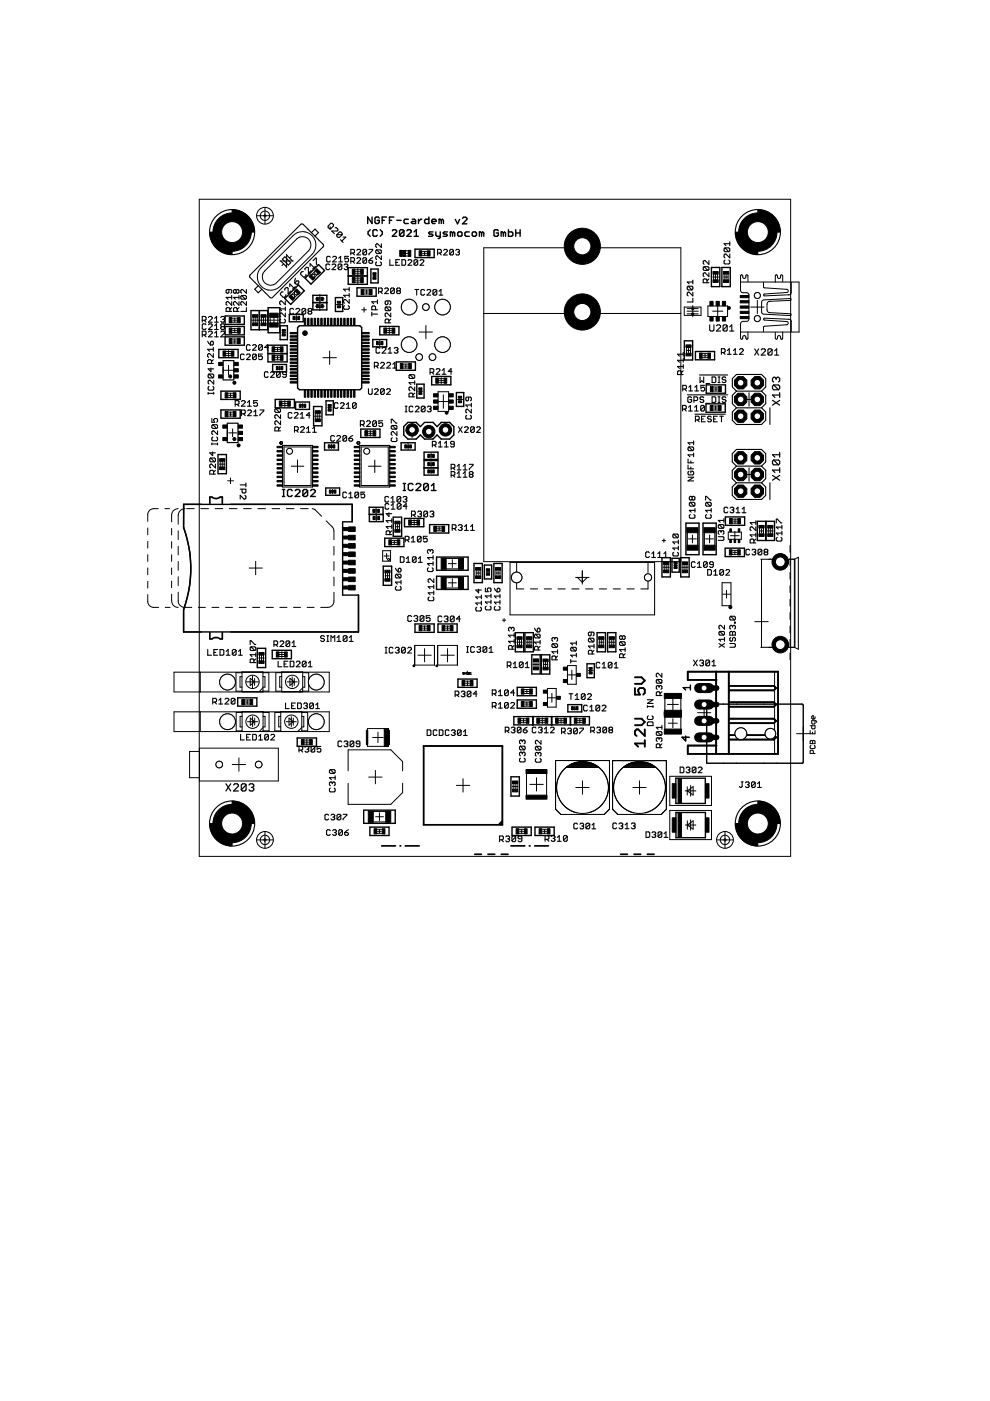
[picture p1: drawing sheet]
<svg xmlns="http://www.w3.org/2000/svg" width="210mm" height="297mm" viewBox="0 0 210 297" stroke-linecap="round" stroke-linejoin="round" font-family="sans-serif">
<g fill="none" stroke="#000" stroke-width=".21">
<path d="M47.8 49.2h2.8M49.2 47.8v2.8M54.4 45.7h3.5M55.4 56.7l6.7-6.7a2.83 2.83 0 0 1 4 0 2.83 2.83 0 0 1 0 4l-6.7 6.7a2.83 2.83 0 0 1-4 0 2.83 2.83 0 0 1 0-4zM56.2 44v3.5M59.4 55.3h2.8M60.1 55.9l-.3 .4M60.8 53.9v2.8M61.8 54.3l-.4 .4M62.9 50.7a1.77 1.77 0 0 1 2.5 0 1.77 1.77 0 0 1 0 2.5l-6.8 6.7a1.77 1.77 0 0 1-2.5 .1 1.77 1.77 0 0 1 0-2.6zM66 58.2h1.4M66.7 57.5v1.4"/>
<path d="M66.9 57.4l-.9 .9M67.5 58.1l-.9 .8M75.2 59.4h1.4M75.2 57.6h1.4M75.3 59h1.2M75.3 59.8h1.2M75.3 57.2h1.2M75.3 58.1h1.2M75.9 56.9v1.4M75.9 58.7v1.4M79 58.5h.8M79.2 58.2v.6"/>
<path d="M79.4 58.1v.8M79.7 58.2v.6M85.3 53.7h1.3M85.3 54.3h1.3M85.3 53.2h1.3M85.9 53.1v1.3M89.4 53.3h1.2M89.4 54.1h1.2M89.6 53.7h.8M90 53.3v.8M102.6 52.5h41.8v66.6h-41.8zM151.1 58.7h1.2"/>
<path d="M151.3 58.1v1.2M151.7 58.1v1.2M152.1 58.1v1.2M153.5 58.7h.9M153.5 58.1v1.2M153.9 58.3v.9M154.4 58.1v1.2M157 59.8h12.4v10.6h-12.4M157.2 58.3l-.2 .2 .1 3.2 .3 .3 1.1 .1 .3 .4-.1 5.3-.3 .3-1 .1-.4 .4v3.1l.1 .2h.3l.1-.5 .3-.2M157.2 58.3l.2 .1 .2 .5 .2 .1M157.2 58.3h.1M157.8 59h.1"/>
<path d="M157.8 59l.3-.2 .1-.4 .3-.1 .1 1.4M159.3 49.2h2.8M160.7 47.8v2.8M161.9 59.9l.1 1.1 4.8 .3 .2 .2 .1 .2-.3 .3-4.7 .3-.2 .2 .2 .2 5.4-.2 .3-.5v-2.1M164.6 58.3l-.2 .2v1.3M164.6 58.3l.2 .1 .1 .5 .2 .1M164.6 58.3h.1M165.1 59h.1M165.2 59l.3-.2v-.4l.3-.1 .1 1.4M47.4 78.5h2.1M47.8 75h1.3M47.8 74.5h1.2"/>
<path d="M47.8 75.4h1.2M48.5 74.3v1.3M48.5 77.5v2M49.2 69.7h1.2M49.2 70.5h1.2M49.2 71.9h1.2M49.2 72.7h1.2M49.2 68.3h1.2M49.2 67.5h1.2M49.3 70.1h.9M49.3 67.9h.9M49.3 72.3h.9"/>
<path d="M49.8 67.5v.8M49.8 69.7v.8M49.8 71.9v.8M53.3 67.9h1.6M53.7 67.3v1.2M54.1 67.1v1.6M54.5 67.3v1.2M55 67.9h1.7M55.5 67.3v1.2M55.9 67.1v1.6M56.3 67.3v1.2M57 67.9h2.2"/>
<path d="M57.3 67.3v1.2M58.1 66.8v2.2M58.2 74.5h1.2M58.2 73.7h1.2M58.2 76.3h1.2M58.2 75.4h1.2M58.4 74.1h.9M58.4 75.8h.9M58.8 73.6v.9M58.8 75.4v.9M58.9 78.1h.8M58.9 67.3v1.2"/>
<path d="M58.9 77.8h.7M58.9 78.3h.7M59.3 77.7v.8M59.8 70.5h.8M59.9 70.2v.7M60.2 70.1v.9M60.4 70.2v.7M61.8 62.5h1.3M62.3 67.4h1.1M62.4 61.8v1.4M62.5 67.7h.7M62.5 67.2h.7"/>
<path d="M62.6 61.7l-.9 .9M62.8 66.9v1.1M63.2 62.4l-.9 .8M66.9 64.9h1.8M66.9 63.4h1.8M67.5 64.7h.7M67.5 65.2h.7M67.5 63.1h.7M67.5 63.6h.7M67.8 62.4v3.5M68.5 75.8h2.8M69.9 74.4v2.9"/>
<path d="M71.3 64.6h1.1M71.6 64.2v.7M71.9 64v1.1M72.1 64.2v.7M76.7 65.7h1M77.1 61.5h1.2M77.1 62.3h1.2M77.2 65.2v1M77.3 61.9h.8M77.7 61.5v.8M80 72.7h1.1M80.2 73h.7"/>
<path d="M80.2 72.5h.7M80.5 72.2v1.1M81.9 70.1h1.3M81.9 69.7h1.2M81.9 70.5h1.2M82.5 69.5v1.2M85.4 77.2h1.2M85.4 78h1.2M85.6 77.6h.9M86 77.2v.8M88.9 70.4h2.8M90.3 69v2.8"/>
<path d="M102.6 66.5h41.8M145.1 65.1h3.5v1.8h-3.5zM145.5 74.3h.9M145.6 73.7v1.2M145.7 66h2.4M145.7 66.5h2.3M145.7 65.4h2.3M146 73.9v.9M146.4 73.7v1.2M146.9 64.8v2.4M148.9 75h1.2M148.9 75.8h1.2"/>
<path d="M149.1 75.4h.8M149.5 75v.8M150.1 64.9h4.2v2.2h-4.2zM151.1 66h2.2M152.2 64.9v2.2M157.8 71.2h.1M157.8 71.2h.3l.1 .6 .2 .1M158.4 71.9h.1M158.6 70.4v1.3l-.2 .2M159.2 65.1h2.8M160.6 63.7v2.8M161.6 63.8l.4-.2 5.7-.3v.2l-.1 .2-4.6 .2-.3 .4-.1 1.4 .2 .4 .2 .2 4.6 .2 .1 .3-5.9-.2-.3-.5z"/>
<path d="M161.9 70.3l.1-1.1 4.9-.4 .2-.3-.3-.3-4.7-.3-.2-.3 .2-.1 5.5 .3 .2 .4v2.1M164.4 70.5v1.2l.1 .2 .3-.1 .1-.4 .2-.2M165.1 71.2h.1M165.2 71.2h.2l.1 .6 .2 .1M165.7 71.9h.1M165.9 70.4v1.3l-.2 .2M46.5 98.4h1.2M46.7 97.8v1.2M47.1 97.8v1.2M47.5 97.8v1.2M48.3 87.4h1.2M48.3 88.2h1.2"/>
<path d="M48.3 84.2h1.2M48.3 83.4h1.2M48.4 83.8h.9M48.5 87.8h.8M48.5 91.8h1.7M48.9 83.4v.9M48.9 87.4v.8M49.3 90.9v1.7M59.8 85.6h1.2M59.8 85.2h1.2M59.8 86h1.2M60.2 94.8h5.8v8.1h-5.8z"/>
<path d="M60.4 84.9v1.3M61.8 98.8h2.6M63.1 97.5v2.7M63.7 86h.9M63.8 85.8h.7M63.8 86.3h.7M64.2 85.6v.9M66.7 88.2h1.4M67 87.6v1.2M67.4 87.5v1.5M67.8 87.6v1.2M69.4 86.5h1"/>
<path d="M69.7 86.1v.7M69.8 94.7h.9M69.9 86v.9M70 94.9h.6M70 94.4h.6M70.1 86.1v.7M70.3 94.2v.9M76.6 94.8h5.7v8.1h-5.7zM77.9 92.3h1.2M77.9 91.4h1.2M77.9 91.9h1.2M78.1 98.8h2.7"/>
<path d="M78.5 91.3v1.2M79.5 97.5v2.7M85.9 94.7h1.3M86 91.3h2.8M86.2 94.9h.7M86.2 94.4h.7M86.5 94v1.3M87.4 89.9v2.9M88.6 82.9h1.1M88.9 82.6v.7M89.1 82.4v1.1M89.4 82.6v.7"/>
<path d="M90.9 96.6h1M90.9 98.4h1M90.9 99.9h1M91.1 96.9h.6M91.1 96.4h.6M91.1 98.7h.6M91.1 98.2h.6M91.1 99.7h.6M91.4 96.1v1.1M91.4 97.9v1M91.4 99.5v.9M92.6 85.1h2.8"/>
<path d="M92.9 83.1h2.2v4.1h-2.2zM92.9 80.7h1.3M93 81.1h1.2M93 80.3h1.2M93.6 80.1v1.2M94 83.7v2.9M97 84.7h1.1M97.3 84.3v.7M97.5 84.1v1.2M97.8 84.3v.7M151.1 86.1h1.2M151.1 86.9h1.2"/>
<path d="M151.2 82.1h1.2M151.2 82.9h1.2M151.3 86.5h.8M151.4 82.5h.8M151.7 86.1v.8M151.8 82.1v.8M157.4 84.7h2.8M158.8 83.3v2.8M158.8 99.2v2.8M31.3 112v1.4M31.3 114.8v1.4M31.3 117.6v1.4"/>
<path d="M33.6 107.8a1.7 1.7 0 0 0-2.1 .8l-.2 2M35 107.8h.9M36.4 112v1.4M36.4 114.8v1.4M36.4 117.6v1.4M37.8 107.8l-.6 .2-.5 .4a2.88 2.88 0 0 0-.3 2.2M37.8 112.5v1.9M37.8 115.8v1.8M37.8 119v1.9M39.2 107.8l-.9 .4-.4 .5-.1 .6v1.8M39.6 107.8h1.6M42.6 107.8h1.6"/>
<path d="M45.6 107.8h1.6M48.3 101.9h1.2M48.6 107.8h1.6M48.9 101.3v1.3M51.6 107.8h1.7M54.2 119v2.9M54.7 107.8h1.6M57.7 107.8h1.6M60.7 107.8h1.6M63.7 107.8h1.6M66.2 107.8l.6 .3 1.4 1.4M69.2 110.4l1.5 1.6 .1 .6v1.8"/>
<path d="M70 104.2h1M70.2 104.5h.7M70.2 104h.7M70.5 103.7v1M70.8 115.8v1.9M70.8 119.1v1.8M79.1 108.3h1.3M79.1 109.8h1.3M79.4 108.1h.7M79.4 108.6h.7M79.4 109.6h.7M79.4 110.1h.7"/>
<path d="M79.7 107.7v1.3M79.8 109.2v1.3M81.1 116.8h1.7v2.2h-1.7zM81.4 117.9h1.1M82 117.3v1.1M83 114.6h1.2M83 115.4h1.2M83.2 115h.8M83.6 114.6v.8M83.8 111.7h.9M83.8 111.1v1.2M84.3 111.2v.9"/>
<path d="M84.7 111.1v1.2M87.2 111.2h1.2M87.2 110.4h1.2M87.2 110.8h1.2M87.8 110.2v1.2M91.1 100.2h.6M92.5 112.5h1.2M92.5 111.7h1.2M92.7 112.1h.8M93.1 111.7v.8M94.6 118.4h2.6M95.1 119.5h1.6"/>
<path d="M95.9 118.7v1.6M108.1 119.3h30.7v11.1h-30.7zM109.5 119.3v2.1M137.4 119.3v2.1M140.4 114.6h.7M140.8 114.3v.7M140.8 119.7v1.2M141.2 119.7v1.2M141.7 119.7v1.2M142.8 119.8h.8M143 119.5v.7M143.2 119.4v.8"/>
<path d="M143.5 119.5v.7M144.8 119.7v1.2M145.2 119.7v1.2M145.6 119.7v1.2M145.7 112.9v2.7M146 114.3h1.7M146.8 113.4v1.7M147.9 112.9v2.7M149.4 112.9v2.7M149.6 114.3h1.7M150.5 113.4v1.7M151.6 112.9v2.7"/>
<path d="M154.4 112.8h2.8v1.5h-2.8zM154.9 113.6h1.8M155.2 116.7h1.2M155.2 117.5h1.2M155.2 110.1h1.2M155.2 110.9h1.2M155.3 110.5h1M155.4 117.1h.8M155.8 112.7v1.8M155.8 116.7v.8M155.9 110v1M157.4 100.6h2.8"/>
<path d="M161 112.6h.9M161 112v1.2M161.3 118.6h7.1M161.5 112.1v.9M161.5 118.6v18.6M161.9 112v1.2M162.7 112.6h1.2M162.9 112v1.2M163.3 112v1.2M163.7 112v1.2M167.5 115.6v1.5M167.5 118.5v1.5"/>
<path d="M168.4 118.6l.9-.4v19.4l-.9-.4zM168.6 118.6v18.6M31.3 126.1v1.7l.5 .7a2.23 2.23 0 0 0 1.8 .3M31.3 120.4v1.5M31.3 123.3v1.4M35 128.8h1.1M36.4 126a2.98 2.98 0 0 0 .3 2.3l.5 .4 .6 .1M36.4 120.4v1.4M36.4 123.2v1.4M37.8 125.5v2.2l.5 .8a2.71 2.71 0 0 0 2.4 .3M37.8 122.3v1.8M42.1 128.8h1.4"/>
<path d="M44.9 128.8h1.5M47.8 128.8h1.5M50.7 128.8h1.5M52.8 120.4h2.8M53.6 128.8h1.5M54.8 139.5h1.2M55 138.9v1.2M55.4 138.9v1.2M55.9 138.9v1.2M56.5 128.8h1.5M59.1 138.8h1.3M59.1 139.2h1.2"/>
<path d="M59.1 138.3h1.2M59.3 128.8h1.5M59.8 138.1v1.3M62.2 128.8h1.5M65.1 128.8h1.5M70.8 125.6v2.1l-.3 .6-.7 .5h-1.8M70.8 122.3v1.9M81.7 122.1h.9M81.7 121.5v1.2M82.1 121.6v1M82.6 121.5v1.2M87.9 136.8h4.2v4.2h-4.2z"/>
<path d="M88.6 138.9h2.8M89.4 132.8h1.2M89.4 133.6h1.2M89.5 133.2h1M90 132.7v1M90 137.5v2.8M92.8 136.8h4.2v4.2h-4.2zM93.5 138.9h2.8M94.3 132.8h1.2M94.3 133.6h1.2M94.4 133.2h1M94.6 120.6h2.6"/>
<path d="M94.6 122.5h2.6M94.6 124.7h2.6M94.9 132.7v.9M94.9 137.5v2.8M95.1 123.6h1.7M95.9 122.7v1.7M101 120.9v1.2M101 121.5h.8M101.4 121.1v.8M101.8 120.9v1.2M103.1 121.3h.8M103.2 120.9v.7"/>
<path d="M103.5 120.9v.8M103.7 120.9v.7M105.2 120.9v1.2M105.2 121.5h.8M105.6 121.1v.8M106 120.9v1.2M106.5 131.5h.7M106.9 131.1v.7M109.5 122.8v2.1h1.6M109.6 136.2h1.1M109.7 135.6v1.2M110.2 135.6v1.2"/>
<path d="M110.6 135.6v1.2M111.6 136.2h1.2M111.8 135.6v1.2M112.2 135.6v1.2M112.5 124.9h1.5M112.6 135.6v1.2M115.4 124.9h1.5M118.3 124.9h1.5M121.2 124.9h1.6M122 122.4h2.9M122.4 122.4l1.1 1.1 1-1.1M123.5 121v2.8"/>
<path d="M124.2 124.9h1.5M127 136.2h1M127.1 135.6v1.2M127.1 124.9h1.5M127.5 135.7v1M127.9 135.6v1.2M129.1 136.2h1.2M129.3 135.6v1.2M129.7 135.5v1.3M130 124.9h1.6M130.1 135.6v1.2M132.9 124.9h1.6"/>
<path d="M137.4 122.8v2.1h-1.5M140.6 120.3h1.3M144.6 120.3h1.3M153.1 123.5h1.9v4.9h-1.9zM153.2 126h1.7M154 125.2v1.6M160 131.8h2.9M161.3 137.2h7.1M167.5 121.3v1.5M167.5 124.2v1.4M167.5 127v1.5M167.5 129.9v1.4"/>
<path d="M167.5 132.7v1.5M167.5 135.6v1.4M167.5 138.4v1.5M36.9 150.9h32.9v4.2h-32.9zM36.9 142.5h32.9v4.2h-32.9zM42.3 158.6h16.7v7h-16.7zM42.3 159.3h-2.1v5.6h2.1M42.5 142.5v4.2M42.5 150.9v4.2M47.8 153h.9M47.8 144.6h.9M48.2 144.2v.9"/>
<path d="M48.2 152.6v.9M51.3 142.6h-1.3v3.9h1.3M51.3 142.5h4.5v4.2h-4.5zM51.3 143.5h-.4v2.2h.4M51.3 151.1h-1.2v3.9h1.2M51.3 150.9v4.2M51.4 151.9h-.5v2.2h.5M51.8 149.3h1.2M51.8 148.4h1.2M52 148.8h.9M52.2 144.6h2.6M52.4 148.4v.9"/>
<path d="M52.5 153h2.1M53 143.8l1 .8-1 .7zM53.1 152.3l.9 .7-.9 .8zM53.5 143.3v2.6M53.6 151.9v2.2M54 143.8v1.5M54 152.3v1.5M55.7 143.5h.5v2.2h-.5M55.7 145.8l-.8 .9M55.8 142.6h1.2v3.9h-1.2M55.8 151.1h1.2v3.9h-1.2M55.8 150.9v4.2"/>
<path d="M55.8 151.9h.4v2.2h-.4M55.8 154.3l-.8 .8M59.5 151.1h-1.2v3.9h1.2M59.5 150.9v4.2M59.5 151.9h-.4v2.2h.4M59.7 142.6h-1.2v3.9h1.2M59.7 142.5h4.5v4.2h-4.5zM59.8 143.5h-.5v2.2h.5M60.7 153h2.1M60.9 144.6h2.1M61.3 152.3l.9 .7-.9 .8zM61.5 143.8l.9 .8-.9 .7z"/>
<path d="M61.8 151.9v2.2M62 143.5v2.1M62.2 152.3v1.5M62.4 143.8v1.5M64 151.9h.4v2.2h-.4M64 154.3l-.8 .8M64 151.1h1.2v3.9h-1.2M64 150.9v4.2M64.2 142.6h1.2v3.9h-1.2M64.2 145.8l-.8 .9M64.2 143.5h.4v2.2h-.4M64.5 156.9h1.2"/>
<path d="M64.5 157.8h1.2M64.5 157.4h1.1M65 156.8v1.1M77.9 154.5h4.5v3.7h-4.5zM79 156.4h2.2M80.1 155.2v2.3M98.4 142.6h-.3l.3 .2-.1 .2-.2-.1M98.5 142.8h.3M98.5 142.6v.4M98.5 145.3h1.2M98.5 144.4h1.2M98.6 144.8h1"/>
<path d="M98.7 142.6h.7M98.8 142.6v.4M98.9 142.6h.2v.2M99 142.8h.1M99.1 142.3v.7M99.1 142.8v.2l-.2-.1M99.1 144.4v1M99.6 142.6h-.2l-.1 .3M99.6 142.6v.3h-.3M99.6 142.6l-.3 .3M99.7 143h.2M99.7 142.7l.1-.1v.4"/>
<path d="M110.4 153.2h1.2M110.4 152.4h1.2M110.5 152.8h1M111 152.3v1M111.1 149.7h1.2M111.1 148.8h1.2M111.1 146.2h1.2M111.1 147h1.2M111.3 149.3h.8M111.3 146.6h.8M111.7 146.2v.8M111.7 148.9v.8"/>
<path d="M113 140.9h1.3M113.2 140.3v1.2M113.6 140.2v1.3M114.1 140.3v1.2M114.4 153.2h1.2M114.4 152.4h1.2M114.4 152.8h1.2M115 152.2v1.2M115.2 140.9h1M115.3 140.3v1.2M115.7 140.4v1M116.1 148h1.8"/>
<path d="M116.1 146h1.8v3.9h-1.8zM116.1 140.3v1.2M117 147v1.9M118.3 153.2h1.2M118.3 152.4h1.2M118.4 152.8h1M119 152.3v1M120.3 143.1h1.9M120.3 141.1h1.9v4h-1.9zM121.2 142.1v2M121.5 150.2h.8M121.5 149.9h.7"/>
<path d="M121.5 150.4h.7M121.9 149.8v.8M122.3 153.2h1.2M122.3 152.4h1.2M122.4 152.8h1M122.9 152.3v1M124.7 142.2h1M125 141.9v.7M125.2 141.7v1M125.5 141.9v.7M141.5 149.4h2.3M141.7 153.3h1.9"/>
<path d="M142.7 148.2v2.3M142.7 152.4v1.9M147.9 151.1h2.8M149.3 149.7v2.8M164.2 142.4v17.4M170.3 154.1v2.9M171.8 154.9v.7M171.8 157.2l.1-.2 .4 .2 .3-.2 .2 .2v.5h-1zM171.8 153.9h1v.5l-.2 .1h-.3l-.2-.1v-.5M171.9 158l-.1 .2v.3l.1 .2h.7l.2-.2v-.3l-.2-.2M172.3 155.2v.4M172.3 157.2v.5"/>
<path d="M172.4 159.7v-.5l-.1-.1h-.4l-.1 .1v.5h1M172.8 151.9l-.2 .6h-.3l-.2-.6 .3-.1v.7M172.8 152.8v.5l-.2 .2h-.3l-.2-.2v-.5h.9l.1 .4M172.8 154.9v.7h-3.9M47.8 174.6h2.8M49.2 173.2v2.8M49.2 162.1h2.9M50.7 160.7v2.8M54.4 178.1h3.5M56.2 176.3v3.5M73.8 163.4v-4.4h9.1l2.5 2.5v1.9M73.8 166.1v4.4h9.1l2.5-2.5v-1.9"/>
<path d="M78.2 164.8h2.8M79.1 174.3h2.7M79.1 172.1h2.7M79.6 163.3v2.9M79.6 173.2h1.7M79.9 176.7h1.2M79.9 175.8h1.2M80 176.3h.9M80.5 172.3v1.7M80.5 175.8v.9M96.8 166.5h2.8M98.2 165.1v2.8"/>
<path d="M108.6 166.8h1.2M108.8 166.1v1.2M109.2 166.2v1.1M109.6 166.1v1.2M110 176.7h1.2M110 175.8h1.2M110.2 176.3h.8M110.6 175.8v.9M111.6 163.3v6M112.3 166.3h2.9M113.7 164.9v2.8M114.9 176.7h1.2"/>
<path d="M114.9 175.8h1.2M115 176.3h.9M115.5 175.8v.9M115.9 163.3v6M117.8 161.2h11.4v10.4l-1.1 1.1h-9.2l-1.1-1.1zM120.1 162.7h6.8M120.3 162.6h6.4M120.4 162.5h6.2M120.6 162.3h5.8M120.8 162.2h5.5M121 162.1h5M121.2 162h4.6"/>
<path d="M121.4 161.9h4.2M121.7 161.8h3.6M122 161.7l-1.9 1h6.9l-2-1M122 161.7a5.8 5.8 0 0 1 3 0M122 161.7h3M122.1 167h2.8M122.3 161.6a5.5 5.5 0 0 0-4.3 5.4 5.5 5.5 0 0 0 4.3 5.3M122.6 161.6h1.8M123.5 165.5v2.9M124.7 161.6a5.5 5.5 0 0 1 4.3 5.4 5.5 5.5 0 0 1-4.3 5.3M129.9 161.3h11.4v10.3l-1.1 1.1h-9.2l-1.1-1.1zM132.1 162.7a5.4 5.4 0 0 1 6.9 0z"/>
<path d="M132.2 162.7h6.8M132.4 162.6h6.4M132.5 162.5h6.2M132.7 162.3h5.8M132.8 162.2h5.5M133.1 162.1h5M133.3 162h4.6M133.5 161.9h4.1M133.8 161.8h3.6M134.2 161.7h2.8M134.2 167h2.8M134.4 161.6a5.5 5.5 0 0 0-4.3 5.4 5.5 5.5 0 0 0 4.3 5.3"/>
<path d="M134.7 161.6h1.8M135.6 165.5v2.9M136.8 161.6a5.5 5.5 0 0 1 4.3 5.4 5.5 5.5 0 0 1-4.3 5.3M142 164.6h8.9v6.2h-8.9zM142 171.8h8.9v6.2h-8.9zM145.3 167.7h2.3M145.3 174.9h2.2M145.7 166.8v1.8M145.7 167.7l1.3-.9v1.8zM145.7 174v1.8M145.7 174.9l1.3-.9v1.8zM146.4 166.5v2.3"/>
<path d="M146.4 173.8v2.2M152 178.1h3.4M153.7 176.3v3.5M159.3 174.6h2.8M160.7 173.2v2.8"/>
<circle cx="56.2" cy="45.7" r="1.78"/>
<circle cx="56.2" cy="45.7" r=".99"/>
<circle cx="82.4" cy="118.6" r=".21"/>
<circle cx="53.5" cy="144.6" r="1.42"/>
<circle cx="53.6" cy="153" r="1.42"/>
<circle cx="61.8" cy="153" r="1.42"/>
<circle cx="62" cy="144.6" r="1.42"/>
<circle cx="87.8" cy="141.2" r=".15"/>
<circle cx="92.6" cy="141.2" r=".15"/>
<circle cx="56.2" cy="178.1" r="1.78"/>
<circle cx="56.2" cy="178.1" r=".99"/>
<circle cx="123.5" cy="167" r="5.5"/>
<circle cx="135.6" cy="167" r="5.5"/>
<circle cx="153.7" cy="178.1" r="1.78"/>
<circle cx="153.7" cy="178.1" r=".99"/>
</g>
<g fill="none" stroke="#000" stroke-width=".3">
<path d="M67.5 56.1l1.3 1.3-2.9 2.8-1.2-1.2zM73.8 56.7h4.1v3.6h-4.1zM73.8 58.5h4.1M78.5 48.7l-.5 .5v.4l.5 .5M78.6 57h1.6v3h-1.6zM78.9 46v1.4l-.9-1.4v1.4M80 48.9l-.2-.2h-.5l-.2 .2v1l.2 .2h.5l.2-.2M80.4 46.2l-.2-.2h-.5l-.2 .2v1l.2 .2h.5l.2-.2v-.5h-.4M80.6 48.7l.5 .5v.4l-.5 .5M81 46.7h.5M82 46h-1v1.4M82.6 46.7h.4"/>
<path d="M83.2 48.9l.2-.2h.5l.2 .2v.3l-.9 .9h.9M83.5 46h-.9v1.4M84.1 46.7h.9M85.6 48.9v1l-.2 .2h-.5l-.2-.2M85.6 48.9l-.2-.2h-.5l-.2 .2v1M85.6 48.9l-.9 1M86.3 48.9l.2-.2h.5l.2 .2v.3l-.9 .9h.9M86.6 46.5h-.7l-.2 .2v.5l.2 .2h.7M87.4 46.5h.5l.2 .2v.7h-.7l-.2-.2 .2-.3h.7M87.8 50.1h.9M87.8 49.2l.5-.5v1.4M88 52.8h4.1v1.8h-4.1z"/>
<path d="M88.7 46.5v.9M89.4 46.5h-.2l-.5 .4M90.9 46v1.4h-.6l-.3-.2v-.5l.3-.2h.6M91.5 46.9h1l-.3-.4h-.4l-.3 .2v.5l.3 .2h.4M91.8 49.2h-.7l-.2 .2 .2 .2h.5l.2 .3-.2 .2h-.7M92.4 49.2v.7l.2 .2h.7M93.3 49.2v1.1l-.4 .3M93.6 46.7l-.5-.2v.9M93.6 46.7v.7M93.6 46.7l.2-.2 .2 .2v.7M94.9 49.2h-.7l-.2 .2 .9 .5-.3 .2h-.6M95.9 49.4l-.4-.2v.9"/>
<path d="M95.9 49.4v.7M95.9 49.4l.3-.2 .2 .2v.7M96.5 46.5l.5 1 .5-1M97 49.4l.3-.2h.4l.3 .2v.5l-.3 .2h-.4l-.3-.2zM98.1 46.3l.2-.2h.5l.2 .2v.2l-.9 1h.9M99.5 49.2h-.7l-.2 .2v.5l.2 .2h.7M100.3 49.2h.5l.2 .2v.5l-.2 .2h-.5l-.2-.2v-.5zM102.1 49.4l-.5-.2v.9M102.1 49.4v.7M102.1 49.4l.2-.2 .3 .2v.7M105.7 48.9l-.3-.2h-.4l-.3 .2v1l.3 .2h.4l.3-.2v-.5h-.5M106.7 49.4l-.4-.2v.9"/>
<path d="M106.7 49.4v.7M106.7 49.4l.3-.2 .2 .2v.7M107.8 48.7v1.4h.7l.2-.2v-.5l-.2-.2h-.7M109.3 49.4h1M109.3 48.7v1.4M110.3 48.7v1.4M150.8 56.7h1.8v4.1h-1.8zM153.1 56.7h1.7v4.1h-1.7zM46.4 74.1h4.1v1.7h-4.1zM47.7 71.4h4.1v1.8h-4.1zM47.7 69.2h4.1v1.8h-4.1zM47.7 67h4.1v1.8h-4.1z"/>
<path d="M53.2 65.8h3.6v4.1h-3.6zM55 65.8v4.1M56.8 73.2h4.1v3.5h-4.1zM56.8 75h4.1M56.9 65.2h2.4v5.3h-2.4zM57.8 77.3h2.9v1.5h-2.9zM59.4 69.1h1.5v2.9h-1.5zM60.4 63.3l2.9-2.9 1.2 1.3-2.9 2.8zM61.3 66.7h3v1.5h-3zM63.1 69.4l.4-.3h12.8l.4 .3v12.9l-.4 .3h-12.8l-.4-.3zM66.3 64.2h3M66.3 62.6h3v3.1h-3z"/>
<path d="M71.1 63.1h1.6v2.9h-1.6zM75.7 61h4.1v1.8h-4.1zM79 72h3v1.5h-3zM80.5 69.2h4.1v1.8h-4.1zM84 76.7h4.1v1.8h-4.1zM91.5 79.8h4.1v1.8h-4.1zM145.1 72.3h1.8v4h-1.8zM147.4 74.5h4.1v1.8h-4.1zM46.2 96.4h1.8v4h-1.8zM46.8 86.9h4.1v1.8h-4.1zM46.8 82.9h4.1v1.8h-4.1zM58.4 84.7h4v1.8h-4z"/>
<path d="M62.7 85.2h2.9v1.6h-2.9zM66.5 86.2h1.8v4.1h-1.8zM68.8 93.9h3v1.5h-3zM69.1 85h1.6v2.9h-1.6zM76.5 91h4.1v1.8h-4.1zM85 93.9h3v1.5h-3zM85.6 90.4l.9-.8h1.7l.9 .8 .9-.8h1.8l.9 .8 .9-.8h1.7l.9 .8v1.8l-.9 .9h-1.7l-.9-.9-.9 .9h-1.8l-.9-.9-.9 .9h-1.7l-.9-.9zM88.4 81.4h1.5v3h-1.5zM89.9 95.9h3v1.5h-3zM89.9 97.6h3v3.1h-3zM89.9 99.2h3M96.8 83.2h1.5v3h-1.5z"/>
<path d="M149.7 85.6h4.1v1.8h-4.1zM149.7 81.6h4.1v1.8h-4.1zM38.9 106.9h35.8v3.7h-2.1v15.6h3.4v7.8h-37.1v-4.7a25.6 25.6 0 0 0 0-17.5zM39 106.9l-.1 4.9M59.9 105.3h.5M59.9 103.8h.5M60.1 103.8v1.5M62 104l-.3-.2h-.5l-.2 .2v1l.2 .3h.5l.3-.3M62.6 104l.2-.2h.5l.3 .2v.3l-1 1h1M65.2 104v1l-.2 .3h-.5l-.3-.3M65.2 104l-.2-.2h-.5l-.3 .2v1M65.2 104l-1 1"/>
<path d="M65.8 104l.3-.2h.5l.2 .2v.3l-1 1h1M69.1 103.5h2.9v1.5h-2.9zM78.3 107.5h2.9v1.6h-2.9zM78.3 109.1h3v1.5h-3zM81.6 114.1h4v1.8h-4zM83.4 109.6h1.8v4.1h-1.8zM85.5 104h.5M85.5 102.5h.5M85.7 102.5v1.5M85.8 109.9h4.1v1.8h-4.1zM87.6 102.7l-.3-.2h-.5l-.2 .2v1l.2 .3h.5l.3-.3M88.2 102.7l.3-.2h.4l.3 .2v.3l-1 1h1"/>
<path d="M90.8 102.7l-.2-.2h-.5l-.3 .2v1M90.8 102.7v1l-.2 .3h-.5l-.3-.3M90.8 102.7l-1 1M91.1 111.2h4v1.8h-4zM91.5 104h1M91.5 103l.5-.5v1.5M92.6 118.1h6.7v2.8h-6.7zM100.5 119.5h1.8v4h-1.8zM102.7 119.8h1.5v2.9h-1.5zM104.7 119.5h1.8v4h-1.8zM140.4 118.2h1.7v4.1h-1.7zM142.5 118.4h1.5v2.9h-1.5z"/>
<path d="M144.3 118.2h1.8v4.1h-1.8zM145.4 110.9h2.8v6.7h-2.8zM149.1 110.9h2.7v6.7h-2.7zM153.8 116.2h4v1.8h-4zM153.8 109.6h4.1v1.8h-4.1zM160.6 110.5h1.7v4.1h-1.7zM162.4 110.5h1.8v4.1h-1.8zM54.5 137.5h1.8v4h-1.8zM57.7 137.9h4.1v1.8h-4.1zM81.3 120h1.7v4.1h-1.7zM88 132.3h4.1v1.8h-4.1zM92.6 122.2h6.7v2.8h-6.7z"/>
<path d="M92.9 132.3h4v1.8h-4zM109.3 134.1h1.7v4.1h-1.7zM111.3 134.1h1.8v4.1h-1.8zM112.8 138.8h1.7v4.1h-1.7zM114.8 138.8h1.8v4.1h-1.8zM126.6 134.1h1.8v4.1h-1.8zM128.8 134.1h1.8v4.1h-1.8zM50.4 148h4.1v1.7h-4.1zM63 156.5h4.1v1.7h-4.1zM97.1 144h4.1v1.7h-4.1zM108.9 151.9h16.1v1.8h-16.1zM109.7 145.7h4v1.8h-4z"/>
<path d="M109.7 148.4h4v1.8h-4zM112.9 151.9v1.8M113 151.9v1.8M116.9 151.9v1.8M117 151.9v1.8M120.4 149.4h2.9v1.5h-2.9zM120.9 151.9v1.8M121 151.9v1.8M124.5 140.7h1.5v3h-1.5zM149.8 149.3l20.4 .1v12.4h-20.4zM77.1 171.8h6.7v2.8h-6.7zM78.4 175.4h4.1v1.7h-4.1z"/>
<path d="M108.3 164.7h1.8v4.1h-1.8zM108.6 175.4h4v1.7h-4zM113.4 175.4h4.1v1.7h-4.1zM143.3 165h6.2v5.3h-6.2zM143.3 172.3h6.3v5.3h-6.3z"/>
</g>
<g fill="#000" stroke="#000" stroke-width=".21">
<path d="M65.5 58.6l.4-.4 .8 .8-.4 .4zM67.2 57l.8 .7-.4 .4-.8-.7zM74.7 58.8h.5v1.1h-.5zM74.7 57.1h.5v1.1h-.5zM76.5 58.8h.5v1.1h-.5zM76.5 57.1h.5v1.1h-.5zM79.1 57.8h.6v.4h-.6zM79.1 58.9h.6v.3h-.6zM84.8 53.1h.5v1.3h-.5zM85.5 54.1h.4v.3h-.4zM85.5 53.1h.4v.2h-.4zM85.5 53.5h.4v.4h-.4z"/>
<path d="M86.6 53.1h.5v1.3h-.5zM88.9 53.2h.5v1.1h-.5zM90.6 53.2h.6v1.1h-.6zM151.2 57.6h1.1v.5h-1.1zM151.2 59.3h1.1v.6h-1.1zM153.4 59.3h1.1v.6h-1.1zM153.4 57.6h1.1v.5h-1.1zM46.4 76.8h.8v.7h-.8zM46.4 79.5h.8v.7h-.8zM47.3 74.4h.5v1.1h-.5zM48.6 71.8h.5v1.1h-.5zM48.6 67.3h.5v1.1h-.5z"/>
<path d="M48.6 69.6h.5v1.1h-.5zM49 74.4h.6v1.1h-.6zM49.6 79.5h.9v.7h-.9zM49.6 78.2h.9v.6h-.9zM49.6 76.8h.9v.7h-.9zM50.4 71.8h.5v1.1h-.5zM50.4 67.3h.5v1.1h-.5zM50.4 69.6h.5v1.1h-.5zM53.6 68.5h1.1v.5h-1.1zM53.6 66.7h1.1v.6h-1.1zM55.3 68.5h1.1v.5h-1.1zM55.3 66.7h1.1v.6h-1.1z"/>
<path d="M57.2 68.5h1.8v.8h-1.8zM57.2 66.4h1.8v.9h-1.8zM57.7 73.5h.5v1.1h-.5zM57.7 75.3h.5v1.1h-.5zM58.6 77.7h.3v.7h-.3zM59.5 73.5h.5v1.1h-.5zM59.5 75.3h.5v1.1h-.5zM59.6 77.7h.4v.7h-.4zM59.8 69.8h.7v.4h-.7zM59.8 70.9h.7v.3h-.7zM61.5 70.5h1.5v.3h-1.5zM61.5 71.2h1.5v.3h-1.5z"/>
<path d="M61.5 71.9h1.5v.3h-1.5zM61.5 72.6h1.5v.3h-1.5zM61.5 73.3h1.5v.3h-1.5zM61.5 74h1.5v.3h-1.5zM61.5 74.7h1.5v.3h-1.5zM61.5 75.4h1.5v.2h-1.5zM61.5 76.1h1.5v.2h-1.5zM61.5 76.8h1.5v.2h-1.5zM61.5 77.4h1.5v.3h-1.5zM61.5 78.1h1.5v.3h-1.5zM61.5 78.8h1.5v.3h-1.5zM61.5 79.5h1.5v.3h-1.5z"/>
<path d="M62.1 67.1h.4v.7h-.4zM61.2 62.9l.4-.4 .8 .8-.4 .4zM63.2 67.1h.3v.7h-.3zM62.5 61.7l.4-.4 .8 .7-.4 .4zM64.5 67.5h.3v1.5h-.3zM65.2 67.5h.3v1.5h-.3zM65.9 67.5h.3v1.5h-.3zM66.6 67.5h.3v1.5h-.3zM67.1 64.6h.4v.7h-.4zM67.1 63h.4v.7h-.4zM67.3 67.5h.3v1.5h-.3zM68 67.5h.3v1.5h-.3z"/>
<path d="M68.2 64.6h.3v.7h-.3zM68.2 63h.3v.7h-.3zM68.7 67.5h.3v1.5h-.3zM69.4 67.5h.3v1.5h-.3zM70.1 67.5h.3v1.5h-.3zM70.8 67.5h.3v1.5h-.3zM71.5 67.5h.3v1.5h-.3zM71.5 64.9h.7v.4h-.7zM71.5 63.9h.7v.3h-.7zM72.2 67.5h.3v1.5h-.3zM72.9 67.5h.3v1.5h-.3zM73.6 67.5h.3v1.5h-.3z"/>
<path d="M74.3 67.5h.3v1.5h-.3zM75 67.5h.3v1.5h-.3zM76.6 61.4h.5v1.1h-.5zM76.8 79.5h1.5v.3h-1.5zM76.8 78.8h1.5v.3h-1.5zM76.8 78.1h1.5v.3h-1.5zM76.8 77.4h1.5v.3h-1.5zM76.8 76.8h1.5v.2h-1.5zM76.8 76.1h1.5v.2h-1.5zM76.8 75.4h1.5v.2h-1.5zM76.8 74.7h1.5v.3h-1.5zM76.8 74h1.5v.3h-1.5z"/>
<path d="M76.8 73.3h1.5v.3h-1.5zM76.8 72.6h1.5v.3h-1.5zM76.8 71.9h1.5v.3h-1.5zM76.8 71.2h1.5v.3h-1.5zM76.8 70.5h1.5v.3h-1.5zM78.3 61.4h.6v1.1h-.6zM79.8 72.4h.4v.7h-.4zM80.9 72.4h.3v.7h-.3zM81.4 69.6h.5v1.1h-.5zM83.2 69.6h.5v1.1h-.5zM84.9 77.1h.5v1.1h-.5zM86.7 77.1h.5v1.1h-.5z"/>
<path d="M145.4 74.9h1.1v.6h-1.1zM145.4 73.1h1.1v.6h-1.1zM146.7 66.4h.4v.3h-.4zM146.7 65.3h.4v.3h-.4zM148.3 74.9h.6v1.1h-.6zM150.1 74.9h.5v1.1h-.5zM150.5 67.1h.7v1h-.7zM150.5 63.9h.7v.9h-.7zM151.8 63.9h.7v.9h-.7zM151.8 67.1h.7v1h-.7zM153.2 67.1h.6v1h-.6zM153.2 63.9h.6v.9h-.6z"/>
<path d="M157 67.1h1.8v.5h-1.8zM157 66h1.8v.5h-1.8zM157 64.9h1.8v.4h-1.8zM157 63.8h1.8v.4h-1.8zM157 62.7h1.8v.4h-1.8zM46.6 97.2h1.1v.6h-1.1zM46.6 99h1.1v.6h-1.1zM47.2 90.1h.9v.7h-.9zM47.2 92.8h.9v.6h-.9zM47.7 87.2h.6v1.1h-.6zM47.7 83.3h.6v1.1h-.6zM49.5 87.2h.5v1.1h-.5z"/>
<path d="M49.5 83.3h.5v1.1h-.5zM50.5 92.8h.9v.6h-.9zM50.5 91.4h.9v.7h-.9zM50.5 90.1h.9v.7h-.9zM58.7 94.6h1.2v.3h-1.2zM58.7 95.5h1.2v.3h-1.2zM58.7 96.4h1.2v.3h-1.2zM58.7 97.3h1.2v.3h-1.2zM58.7 98.3h1.2v.3h-1.2zM58.7 99.1h1.2v.3h-1.2zM59.2 85h.6v1.1h-.6zM61 85h.6v1.1h-.6z"/>
<path d="M61.5 80.2h1.5v.3h-1.5zM61.5 80.9h1.5v.3h-1.5zM63.5 85.7h.3v.7h-.3zM64.5 85.7h.3v.7h-.3zM64.5 82.7h.3v1.5h-.3zM65.2 82.7h.3v1.5h-.3zM65.9 82.7h.3v1.5h-.3zM66.3 99.1h1.1v.3h-1.1zM66.3 98.3h1.1v.3h-1.1zM66.3 97.3h1.1v.3h-1.1zM66.3 96.4h1.1v.3h-1.1zM66.3 95.5h1.1v.3h-1.1z"/>
<path d="M66.3 94.6h1.1v.3h-1.1zM66.6 82.7h.3v1.5h-.3zM66.8 87.1h1.1v.5h-1.1zM66.8 88.8h1.1v.6h-1.1zM67.3 82.7h.3v1.5h-.3zM68 82.7h.3v1.5h-.3zM68.7 82.7h.3v1.5h-.3zM69.4 82.7h.3v1.5h-.3zM69.6 85.8h.6v.3h-.6zM69.6 86.8h.6v.4h-.6zM69.6 94.3h.3v.7h-.3zM70.1 82.7h.3v1.5h-.3z"/>
<path d="M70.7 94.3h.3v.7h-.3zM70.8 82.7h.3v1.5h-.3zM71.5 82.7h.3v1.5h-.3zM72.2 82.7h.3v1.5h-.3zM72.9 82.7h.3v1.5h-.3zM73.6 82.7h.3v1.5h-.3zM74.3 82.7h.3v1.5h-.3zM75 82.7h.3v1.5h-.3zM75.1 94.6h1.2v.3h-1.2zM75.1 95.5h1.2v.3h-1.2zM75.1 96.4h1.2v.3h-1.2zM75.1 97.3h1.2v.3h-1.2z"/>
<path d="M75.1 98.3h1.2v.3h-1.2zM75.1 99.1h1.2v.3h-1.2zM76.8 80.9h1.5v.3h-1.5zM76.8 80.2h1.5v.3h-1.5zM77.4 91.3h.5v1.1h-.5zM79.1 91.3h.6v1.1h-.6zM82.6 99.1h1.2v.3h-1.2zM82.6 98.3h1.2v.3h-1.2zM82.6 97.3h1.2v.3h-1.2zM82.6 96.4h1.2v.3h-1.2zM82.6 95.5h1.2v.3h-1.2zM82.6 94.6h1.2v.3h-1.2z"/>
<path d="M85.8 94.3h.4v.7h-.4zM86.9 94.3h.3v.7h-.3zM87 91h.7v.7h-.7zM88.8 82.2h.7v.4h-.7zM88.8 83.3h.7v.3h-.7zM90.6 91h.7v.7h-.7zM90.7 96.3h.3v.7h-.3zM90.7 98.1h.3v.6h-.3zM90.7 99.6h.3v.7h-.3zM91.7 96.3h.4v.7h-.4zM91.7 98.1h.4v.6h-.4zM91.7 99.6h.4v.7h-.4z"/>
<path d="M91.9 86.1h1v.7h-1zM91.9 83.5h1v.7h-1zM91.9 84.8h1v.7h-1zM92.4 80.2h.5v1.1h-.5zM94.1 91h.7v.7h-.7zM94.2 80.2h.5v1.1h-.5zM95.2 83.5h.9v.7h-.9zM95.2 84.8h.9v.7h-.9zM95.2 86.1h.9v.7h-.9zM97.2 85h.7v.4h-.7zM97.2 84h.7v.3h-.7zM150.6 86h.5v1.1h-.5z"/>
<path d="M150.6 81.9h.6v1.1h-.6zM152.3 86h.6v1.1h-.6zM152.4 81.9h.5v1.1h-.5zM156.7 96.7h.7v.7h-.7zM156.7 87.9h.7v.7h-.7zM156.7 84.3h.7v.7h-.7zM156.7 80.8h.7v.7h-.7zM160.2 96.7h.7v.7h-.7zM160.2 87.9h.7v.7h-.7zM160.2 84.3h.7v.7h-.7zM160.2 80.8h.7v.7h-.7zM58.7 100.1h1.2v.3h-1.2z"/>
<path d="M58.7 101h1.2v.3h-1.2zM58.7 101.9h1.2v.3h-1.2zM58.7 102.8h1.2v.3h-1.2zM66.3 102.8h1.1v.3h-1.1zM66.3 101.9h1.1v.3h-1.1zM66.3 101h1.1v.3h-1.1zM66.3 100.1h1.1v.3h-1.1zM69.8 103.9h.4v.7h-.4zM70.9 103.9h.3v.7h-.3zM72.7 119h1.2v.6h-1.2zM72.7 117.2h1.2v.6h-1.2zM72.7 115.4h1.2v.6h-1.2z"/>
<path d="M72.7 113.6h1.2v.7h-1.2zM72.7 111.9h1.2v.6h-1.2zM73.9 118.8h1.4v1h-1.4zM73.9 117h1.4v1h-1.4zM73.9 115.3h1.4v.9h-1.4zM73.9 113.5h1.4v1h-1.4zM73.9 111.7h1.4v1h-1.4zM75.1 100.1h1.2v.3h-1.2zM75.1 101h1.2v.3h-1.2zM75.1 101.9h1.2v.3h-1.2zM75.1 102.8h1.2v.3h-1.2zM79.1 108h.3v.6h-.3z"/>
<path d="M79.1 109.5h.3v.7h-.3zM80.1 108h.3v.6h-.3zM80.1 109.5h.4v.7h-.4zM82.4 114.4h.6v1.1h-.6zM82.6 102.8h1.2v.3h-1.2zM82.6 101.9h1.2v.3h-1.2zM82.6 101h1.2v.3h-1.2zM82.6 100.1h1.2v.3h-1.2zM83.7 112.3h1.1v.5h-1.1zM83.7 110.5h1.1v.6h-1.1zM84.2 114.4h.6v1.1h-.6zM86.7 110.2h.5v1.1h-.5z"/>
<path d="M88.4 110.2h.6v1.1h-.6zM92 111.6h.5v1.1h-.5zM93.5 118.3h1.1v2.4h-1.1zM93.7 111.6h.6v1.1h-.6zM97.2 118.3h1.1v2.4h-1.1zM140.7 119.1h1.1v.6h-1.1zM142.9 119.1h.7v.4h-.7zM144.7 119.1h1.1v.6h-1.1zM145.6 111.9h2.4v1h-2.4zM145.6 115.6h2.4v1h-2.4zM149.3 111.9h2.3v1h-2.3zM149.3 115.6h2.3v1h-2.3z"/>
<path d="M154.6 116.6h.6v1.1h-.6zM154.7 109.9h.5v1.1h-.5zM154.7 114.4h.4v.6h-.4zM154.7 112.1h.4v.7h-.4zM155.6 114.4h.4v.6h-.4zM156.4 116.6h.6v1.1h-.6zM156.4 109.9h.6v1.1h-.6zM156.5 114.4h.4v.6h-.4zM156.5 112.1h.4v.7h-.4zM156.7 103.8h.7v.7h-.7zM156.7 100.2h.7v.8h-.7zM160.2 103.8h.7v.7h-.7z"/>
<path d="M160.2 100.2h.7v.8h-.7zM160.9 113.2h1.1v.5h-1.1zM160.9 111.4h1.1v.6h-1.1zM162.8 113.2h1.1v.5h-1.1zM162.8 111.4h1.1v.6h-1.1zM54.9 138.3h1.1v.6h-1.1zM58.6 138.2h.5v1.1h-.5zM60.3 138.2h.6v1.1h-.6zM72.7 124.2h1.2v.7h-1.2zM72.7 122.5h1.2v.6h-1.2zM72.7 120.7h1.2v.6h-1.2zM73.9 124.1h1.4v1h-1.4z"/>
<path d="M73.9 122.3h1.4v1h-1.4zM73.9 120.6h1.4v.9h-1.4zM81.6 120.9h1.1v.6h-1.1zM81.6 122.7h1.1v.5h-1.1zM88.9 132.6h.5v1.1h-.5zM90.6 132.6h.6v1.1h-.6zM93.5 122.4h1.1v2.4h-1.1zM93.7 132.6h.6v1.1h-.6zM95.5 132.6h.6v1.1h-.6zM97.2 122.4h1.1v2.4h-1.1zM100.8 120.3h1.1v.6h-1.1zM100.8 122.1h1.1v.6h-1.1z"/>
<path d="M103.1 121.6h.7v.4h-.7zM103.1 120.6h.7v.3h-.7zM105.1 122.1h1.1v.6h-1.1zM105.1 120.3h1.1v.6h-1.1zM109.6 135h1.1v.6h-1.1zM109.6 136.8h1.1v.5h-1.1zM111.6 136.8h1.1v.5h-1.1zM111.6 135h1.1v.6h-1.1zM113.1 139.7h1.1v.6h-1.1zM115.1 139.7h1.1v.6h-1.1zM126.9 136.8h1.1v.5h-1.1zM126.9 135h1.1v.6h-1.1z"/>
<path d="M129.2 136.8h1.1v.5h-1.1zM129.2 135h1.1v.6h-1.1zM140.7 120.9h1.1v.5h-1.1zM142.9 120.2h.7v.3h-.7zM144.7 120.9h1.1v.5h-1.1zM51.3 148.3h.5v1.1h-.5zM53 148.3h.6v1.1h-.6zM54.9 140.1h1.1v.6h-1.1zM63.9 156.8h.6v1.1h-.6zM65.7 156.8h.5v1.1h-.5zM77.7 154.8h.3v3.1h-.3zM81.5 154.5h.9v3.7h-.9z"/>
<path d="M82.3 154.8h.3v3.1h-.3zM98 144.3h.5v1.1h-.5zM99.7 144.3h.6v1.1h-.6zM109.8 152.3h.6v1.1h-.6zM110.5 148.7h.6v1.1h-.6zM110.5 146.1h.6v1.1h-.6zM111.6 152.3h.5v1.1h-.5zM112.3 148.7h.6v1.1h-.6zM112.3 146.1h.6v1.1h-.6zM113.1 141.5h1.1v.5h-1.1zM113.8 152.3h.6v1.1h-.6zM115.1 141.5h1.1v.5h-1.1z"/>
<path d="M115.2 148.9h.8v.7h-.8zM115.2 146.3h.8v.7h-.8zM115.6 152.3h.5v1.1h-.5zM117.8 152.3h.5v1.1h-.5zM118 147.6h.8v.7h-.8zM119.4 144.1h.8v.6h-.8zM119.4 141.5h.8v.6h-.8zM119.6 152.3h.5v1.1h-.5zM121.2 149.8h.3v.7h-.3zM121.8 152.3h.5v1.1h-.5zM122.2 149.8h.4v.7h-.4zM122.2 142.8h.8v.6h-.8z"/>
<path d="M123.5 152.3h.6v1.1h-.6zM124.9 141.5h.7v.4h-.7zM124.9 142.6h.7v.3h-.7zM140.8 150.6h3.7v1.1h-3.7zM140.8 147h3.7v1.1h-3.7zM140.8 154.6h3.7v1h-3.7zM140.8 151h3.7v1.1h-3.7zM78.1 172h1v2.3h-1zM79.3 175.7h.6v1.1h-.6zM81.1 175.7h.5v1.1h-.5zM81.8 172h1v2.3h-1zM108.7 167.3h1.1v.6h-1.1z"/>
<path d="M108.7 165.6h1.1v.5h-1.1zM109.4 175.7h.6v1.1h-.6zM111.2 175.7h.6v1.1h-.6zM111.5 168.6h4.5v.8h-4.5zM111.5 163.2h4.5v.8h-4.5zM114.3 175.7h.6v1.1h-.6zM116.1 175.7h.5v1.1h-.5zM142.5 166.2h.8v3h-.8zM142.5 173.4h.8v3h-.8zM143.8 165h.7v5.3h-.7zM143.8 172.3h.7v5.3h-.7zM149.6 166.2h.7v3h-.7z"/>
<path d="M149.6 173.4h.7v3h-.7z"/>
</g>
<g fill="#000" stroke="#000" stroke-width=".21">
<path d="M44.5 49.2h3.4l.3 .8 .5 .4 .5 .1v3.5a4.7 4.7 0 0 1-4.7-4.8z" fill-rule="evenodd"/>
<path d="M49.2 44.5a4.7 4.7 0 0 1 4.8 4.7h-3.5l-.1-.5-.4-.5-.8-.3z" fill-rule="evenodd"/>
<path d="M155.9 49.2h3.5l.1 .6 .4 .4 .8 .3v3.5a4.7 4.7 0 0 1-4.8-4.8z" fill-rule="evenodd"/>
<path d="M160.7 44.5a4.7 4.7 0 0 1 4.7 4.7h-3.5l-.1-.5-.3-.5-.8-.3z" fill-rule="evenodd"/>
<path d="M44.5 174.6h3.4l.3 .8 .5 .3 .5 .2v3.4a4.7 4.7 0 0 1-4.7-4.7z" fill-rule="evenodd"/>
<path d="M49.2 169.9a4.7 4.7 0 0 1 4.8 4.7h-3.5l-.1-.5-.4-.5-.8-.3z" fill-rule="evenodd"/>
<path d="M155.9 174.6h3.5l.1 .6 .4 .4 .8 .3v3.4a4.7 4.7 0 0 1-4.8-4.7z" fill-rule="evenodd"/>
<path d="M160.7 169.9a4.7 4.7 0 0 1 4.7 4.7h-3.5l-.2-.8-.5-.3-.5-.2z" fill-rule="evenodd"/>
<circle cx="49.2" cy="49.2" r="4.1"/>
<circle cx="48.8" cy="79.8" r=".32"/>
<circle cx="64.7" cy="70.6" r=".49"/>
<circle cx="154.6" cy="65.3" r=".3"/>
<circle cx="49.7" cy="81.2" r=".32"/>
<circle cx="49.7" cy="93.1" r=".32"/>
<circle cx="50.6" cy="94.4" r=".32"/>
<circle cx="94.7" cy="87.5" r=".3"/>
<circle cx="154.9" cy="128.7" r=".32"/>
</g>
<g fill="none" stroke="#000" stroke-width=".23">
<path d="M59.5 55.3l1.3 1.3M60.4 54.4l1.2 1.3-.4 .5-1.3-1.3zM60.8 54.1l1.2 1.2M62.7 59l-.2 1M62.9 59.6l.5 .1v.3l-.3 .3h-.3l-.3-.3zM64.3 57.6h-.3l-.2 .3v.3l.5 .5h.3l.3-.3v-.2M64.7 57.2v-.2l.3-.3 .4 .1v1.2l.6-.6M65.7 56.5v-.6l.9 .8M66 49.3l-1.7-1.7h-.5l-10.8 10.7v.5l4.3 4.3h.5l10.7-10.8v-.5l-1.7-1.7M66 49.3l.8-.7 .7 .7-.7 .8M66 49.3l.8 .8M66.4 55.3l.6-.6 .1 .1v1.2l.1 .1"/>
<path d="M66.9 56.5l-.6 .5M69.9 56.2l-.2-.2h-.4l-.2 .2v.8l.2 .2h.4l.2-.2M70 48.1v.5M70 54.5l-.2-.1h-.4l-.1 .1v.8l.1 .2h.4l.2-.2M70.1 47.3h.3l.3 .3v.3l-.6 .6h-.3l-.2-.3v-.3zM70.4 56.2l.2-.2h.4l.2 .2v.2l-.8 .8h.8M70.5 54.5l.2-.1h.4l.2 .1v.2l-.8 .8h.8M71.1 48.3h.2l.3 .3v.3l-.1 .1h-1.2l.6 .6M71.4 49.8v.3l.3 .2h.3l.5-.5M71.4 49.8l.6-.6h.3l.2 .3v.3M71.4 49.8h1.1M71.8 55.5h.8"/>
<path d="M71.8 54.7l.4-.3v1.1M72.2 50.8l.5 .6M72.5 56.2l-.8 .8M72.5 56.2l-.2-.2h-.4l-.2 .2v.8M72.5 56.2v.8l-.2 .2h-.4l-.2-.2M72.7 50.3h.6l-.8 .8M73 56.2l.2-.2h.4l.1 .2-.1 .4M73.4 56.6h.2M73.6 56.6l.1 .2-.1 .4h-.4l-.2-.2M73.9 54.4h-.8v.5l.4-.2 .4 .2v.4l-.2 .2h-.4l-.2-.2M74.4 53.7h.6l.2-.2v-.4l-.2-.2h-.6v1.1M74.4 55.4h.6l.2-.2v-.4l-.2-.2h-.6v1.2"/>
<path d="M74.8 55.4l.4 .4M74.8 53.7l.4 .3M75.7 54.8l.2-.2h.4l.2 .2v.2l-.8 .8h.8M75.7 53.1l.2-.2h.4l.2 .2v.2l-.8 .7h.8M77.7 54.8l-.2-.2h-.3l-.3 .2v.8M77.7 54.8v.8l-.2 .2h-.3l-.3-.2M77.7 53.1l-.2-.2h-.3l-.3 .2v.7M77.7 53.1v.7l-.2 .2h-.3l-.3-.2M77.7 54.8l-.8 .8M77.7 53.1l-.8 .7M78.2 55.2h.6l.2 .4-.2 .2h-.4l-.2-.2zM78.2 52.9h.8v.2l-.8 .7v.2"/>
<path d="M79 54.6l-.8 .6M79.9 53l.7 .8M79.9 55.5l-.2 .2v.4l.2 .2h.7l.3-.2v-.4l-.3-.2M79.9 53l-.2 .2v.4l.2 .2h.7M79.9 53h.7l.3 .2v.4l-.3 .2M80.9 51.7v.8l-.8-.8-.4 .2v.4l.2 .2M80.9 54.3v.7l-.8-.7h-.2l-.2 .1v.4l.2 .2M82.7 55.1v1.1h.7M83.9 55.6h.4M84.7 55.1h-.8v1.1h.8M85.2 55.1h.6l.2 .2v.7l-.2 .2h-.6zM86.5 55.3l.2-.2h.4l.2 .2v.2l-.8 .7h.8"/>
<path d="M88.6 55.3v.7l-.2 .2h-.4l-.2-.2M88.6 55.3l-.2-.2h-.4l-.2 .2v.7M88.6 55.3l-.8 .7M89.1 55.3l.2-.2h.4l.2 .2v.2l-.8 .7h.8M92.8 53.7h.6l.2-.2v-.4l-.2-.2h-.6v1.2M93.2 53.7l.4 .4M94.1 53.1l.2-.2h.4l.1 .2v.2l-.7 .8h.7M96.1 53.1l-.2-.2h-.4l-.1 .2v.8M96.1 53.1v.8l-.2 .2h-.4l-.1-.2M96.1 53.1l-.7 .8M96.6 53.1l.2-.2h.4l.2 .2-.2 .4M97 53.5h.2"/>
<path d="M97.2 53.5l.2 .2-.2 .4h-.4l-.2-.2M146.9 59.4v.8M146.9 59.8h-1.2l.4 .4M149.3 56.5h.8l.2 .2v.4l-.2 .2M149.3 56.5l-.2 .2v.4l.2 .2h.8M149.3 56.5l.8 .8M149.9 59.9v-.5l-.2-.3h-.4l-.2 .3v.5h1.2M150.3 55.2v.8l-.8-.8h-.2l-.2 .2v.4l.2 .2M150.3 57.8v.9l-.8-.9-.4 .2v.4l.2 .3M150.3 59.1l-.4 .4M153.7 52.6h.8l.2 .2v.4l-.2 .2M153.7 55.2l-.2 .2v.4l.2 .2h.8l.2-.2v-.4l-.2-.2"/>
<path d="M153.7 52.6l-.2 .2v.4l.2 .2h.8M153.7 52.6l.8 .8M154.7 51.3v.8M154.7 53.9v.8l-.8-.8-.4 .2v.4l.2 .2M154.7 51.7h-1.2l.4 .4M42.9 67.9h.6l.2-.2v-.4l-.2-.2h-.6v1.2M42.9 71h.6l.2-.2v-.4l-.2-.2h-.6v1.2M43.3 71l.4 .4M43.3 67.9l.4 .4M43.7 68.9l-.2-.2h-.4l-.2 .2v.8l.2 .1h.4l.2-.1M44 72.3l.6 .9M44.2 70.4l.2-.2h.4l.2 .2v.2l-.8 .8h.8"/>
<path d="M44.2 67.3l.2-.2h.4l.2 .2v.2l-.8 .8h.8M44.2 68.9l.2-.2h.4l.2 .2v.2l-.8 .7h.8M44.3 79.3h.8l.2 .2v.4l-.2 .2M44.3 79.3l-.2 .2v.4l.2 .2h.8M44.3 79.3l.8 .8M44.7 78v.8l-.6-.6h1.2M44.8 77.1v-.6l-.2-.2h-.4l-.2 .2v.6h1.2M44.8 72.3l.4 .3v.4l-.2 .2h-.4v-.6zM45.2 75v.8l-.8-.8-.4 .2v.4l.2 .2M45.2 76.3l-.4 .4M45.2 73.7v.8M45.2 74.1h-1.2l.4 .4"/>
<path d="M45.5 71.4h.8M45.5 70.6l.4-.4v1.2M45.5 67.5l.4-.4v1.2M45.5 69.1l.4-.4v1.1M45.5 68.3h.8M45.5 69.8h.8M46.8 67.3l.2-.2h.4l.2 .2-.2 .4M46.8 70.4l.2-.2h.4l.2 .2v.2l-.8 .8h.8M47 69.3l-.2 .1 .2 .4h.4l.2-.1-.2-.4M47 69.3l-.2-.2 .2-.4h.4l.2 .2-.2 .4M47 69.3h.4M47.2 67.7h.2"/>
<path d="M47.4 67.7l.2 .2-.2 .4h-.4l-.2-.2M48.5 61.4v.6l-.2 .2-.4-.2v-.4l.3-.2h.7l.2 .2v.4l-.2 .2M48.7 66v-.6l-.2-.2h-.3l-.3 .2v.6h1.2M49.1 63.9v.8l-.8-.8-.4 .2v.4l.3 .2M49.1 63.1h-1.2l.4 .3M49.1 65.2l-.4 .4M49.1 62.7v.7M50.1 61.6l-.2-.2-.4 .2v.4l.2 .2 .4-.2M50.1 61.6l.2-.2 .4 .2v.4l-.2 .2-.4-.2M50.1 61.6v.4M50.3 66v-.6l-.2-.2h-.4l-.2 .2v.6h1.2M50.7 63.9v.8l-.8-.8-.4 .2v.4l.2 .2"/>
<path d="M50.7 65.2l-.4 .4M50.7 62.7v.7M50.7 63.1h-1.2l.4 .3M51.2 62.7h.8l.2 .2v.3l-.2 .2M51.2 62.7l-.1 .2v.3l.1 .2h.8M51.2 62.7l.8 .7M51.8 75.3l-.2-.2h-.4l-.2 .2v.8l.2 .1h.4l.2-.1M52.2 61.4v.8l-.8-.8-.3 .2v.4l.1 .2M52.2 63.9v.8l-.8-.8-.3 .2v.4l.1 .2M52.2 65.2v.8h-1.1M52.3 75.3l.2-.2h.4l.1 .2v.2l-.7 .7h.7M53 73.3l-.1-.2h-.4l-.2 .2v.8l.2 .2h.4l.1-.2"/>
<path d="M53.6 73.3l.1-.2h.4l.2 .2v.2l-.7 .8h.7M54.3 75.3l-.7 .8M54.3 75.3v.8l-.2 .1h-.4l-.1-.1M54.3 75.3l-.2-.2h-.4l-.1 .2v.8M54.8 60.6l-.8 .7 .8 .8 .7-.8M55.6 73.3v.8l-.2 .2h-.4l-.2-.2M55.6 73.3l-.2-.2h-.4l-.2 .2v.8M55.6 75.1h-.8v.6l.4-.2 .4 .2v.4l-.2 .1h-.4l-.2-.1M55.6 73.3l-.8 .8M56.9 79l-.2-.2h-.4l-.2 .2v.8l.2 .2h.4l.2-.2M56.9 73.7h-.8l.6-.6v1.2M57.4 79l.2-.2h.3l.2 .2v.2l-.7 .8h.7"/>
<path d="M59.4 79l-.2-.2h-.4l-.2 .2v.8M59.4 79v.8l-.2 .2h-.4l-.2-.2M59.4 79l-.8 .8M59.5 67.6l-.2 .3v.3l.2 .3h.8l.2-.3v-.3l-.2-.3M60 61.9h-.2l-.3 .3v.3l.5 .5h.3l.3-.3v-.2M60.4 61.5v-.2l.3-.3 .4 .1v1.2l.6-.6M60.5 63.8v.8l-.8-.8-.4 .2v.4l.2 .2M60.5 66.4v.8l-.8-.8-.4 .2v.4l.2 .2M60.5 65.1v.8M60.5 65.5h-1.2l.4 .4M60.7 79.4h-.6l-.2-.2 .2-.4h.4l.2 .2v.8l-.2 .2h-.4l-.2-.2M61.4 60.8v-.6l.9 .8"/>
<path d="M62.3 65.6l-.2-.2h-.4l-.2 .2v.8l.2 .2h.4l.2-.2M62.6 60.8l-.6 .5M62.7 65.6l.2-.2h.4l.2 .2v.2l-.8 .8h.8M64.8 65.6l-.2-.2h-.4l-.2 .2v.8M64.8 65.6v.8l-.2 .2h-.4l-.2-.2M64.8 65.6l-.8 .8M65.5 66l-.2-.2 .2-.4h.4l.2 .2-.2 .4M65.5 66l-.2 .2 .2 .4h.4l.2-.2-.2-.4M65.5 66h.4M73 64.8l-.1 .2v.4l.1 .2h.8l.2-.2v-.4l-.2-.2M74 63.5v.8l-.7-.8-.4 .2v.4l.1 .2M74 60.9v.8"/>
<path d="M74 62.2v.8M74 62.6h-1.1l.4 .4M74 61.3h-1.1l.4 .4M78.8 66.6h1.2M78.8 66.2v.8M79.4 77.6h.6l.2-.2v-.4l-.2-.2h-.6v1.2M79.6 65.7v-.6l-.2-.2h-.4l-.2 .2v.6h1.2M79.8 77.6l.4 .4M80 64h-1.2l.4 .4M80 63.6v.8M80.3 61.8h.6l.1-.1v-.4l-.1-.2h-.6v1.2M80.5 73.9l-.2-.2h-.4l-.2 .2v.8l.2 .2h.4l.2-.2"/>
<path d="M80.7 61.8l.3 .5M80.7 77l.2-.2h.4l.2 .2v.2l-.8 .8h.8M81 73.9l.2-.2h.4l.2 .2v.2l-.8 .8h.8M81.6 61.3l.1-.2h.4l.2 .2v.2l-.7 .8h.7M81.9 65.1l.7 .8M81.9 65.1l-.2 .2v.4l.2 .2h.7M81.9 65.1h.7l.2 .2v.4l-.2 .2M82 77l.2-.2h.4l.2 .2v.2l-.8 .8h.8M82.3 63.8v.6l-.3 .2-.3-.2v-.4l.2-.2h.7l.2 .2v.4l-.2 .2M82.3 74.9h.8M82.3 74.1l.4-.4v1.2M82.4 68.5v-.6l-.1-.3h-.4l-.2 .3v.6h1.1"/>
<path d="M82.8 66.4v.8l-.8-.8-.3 .2v.4l.2 .2M82.8 67.6l-.4 .5M83.3 78h.8M83.3 77.2l.4-.4v1.2M83.6 73.9l.2-.2h.4l.2 .2-.2 .4M83.6 61.3l-.2-.2h-.4l-.2 .2v.8M83.6 61.3v.8l-.2 .2h-.4l-.2-.2M83.6 61.3l-.8 .8M84 74.3h.2M84.2 74.3l.2 .2-.2 .4h-.4l-.2-.2M84.3 61.7l-.2-.2 .2-.4h.4l.2 .2-.2 .4M84.3 61.7l-.2 .1 .2 .5h.4l.2-.2-.2-.4"/>
<path d="M84.3 61.7h.4M86.9 79.4l-.2 .2v.4l.2 .2h.8M86.9 79.4h.8l.2 .2v.4l-.2 .2M86.9 79.4l.8 .8M88 61.4h.8M88.3 61.4v1.2M90 61.6l-.2-.2h-.3l-.3 .2v.8l.3 .2h.3l.2-.2M90.5 61.6l.2-.2h.4l.2 .2v.2l-.8 .8h.8M91.2 79h.6l.2-.2v-.4l-.2-.2h-.6v1.2M91.6 79l.4 .4M92.5 78.4l.2-.2h.4l.2 .2v.1l-.8 .9h.8M92.6 61.6l-.2-.2h-.4l-.2 .2v.8"/>
<path d="M92.6 61.6v.8l-.2 .2h-.4l-.2-.2M92.6 61.6l-.8 .8M93.1 62.6h.8M93.1 61.8l.4-.4v1.2M93.7 79.4h.9M93.7 78.5l.4-.3v1.2M95.8 78.8h-.8l.6-.6v1.2M144.5 79.4v-.6l-.2-.2h-.5l-.1 .2v.6h1.2M144.9 75.1h-1.2l.4 .4M144.9 78.6l-.4 .4M144.9 77.7h-1.2l.4 .4M144.9 74.7v.8"/>
<path d="M144.9 76v.8M144.9 77.3v.8M144.9 76.4h-1.2l.4 .4M145.9 60.7h.8l.2 .2v.4l-.2 .2M145.9 60.7l-.2 .2v.4l.2 .2h.8M145.9 60.7l.8 .8M146.9 63.2v.8h-1.2M146.9 62v.7l-.8-.7h-.2l-.2 .1v.4l.2 .2M148.3 79.5h6M148.4 79.9v1.2l.4-.4 .4 .4v-1.2M150.5 68.9v1.1l.2 .2h.5l.2-.2v-1.1M151 79.9h.6l.2 .2v.8l-.2 .2h-.6z"/>
<path d="M151.9 69.1l.2-.2h.4l.3 .2v.2l-.9 .9h.9M152.3 79.9h.4M152.5 79.9v1.2M153 74.7h.5l.2-.2v-.4l-.2-.2h-.5v1.2M153.3 74.7l.4 .4M154.2 69.1v.9l-.2 .2h-.5l-.2-.2M154.2 69.1l-.2-.2h-.5l-.2 .2v.9M154.2 69.1l-.9 .9M154.2 74.3l.4-.4v1.2M154.2 75.1h.8M154.7 70.2h.9M154.7 69.3l.5-.4v1.3"/>
<path d="M155.5 74.3l.4-.4v1.2M155.5 75.1h.8M156.8 74.1l.2-.2h.4l.2 .2v.2l-.8 .8h.8M160 74l.9 1.3M160.9 74l-.9 1.3M161.4 74.2l.2-.2h.5l.2 .2v.2l-.9 .9h.9M163.7 74.2l-.2-.2h-.5l-.2 .2v.9M163.7 74.2v.9l-.2 .2h-.5l-.2-.2M163.7 74.2l-.9 .9M164.2 75.3h.9M164.2 74.4l.5-.4v1.3M44.1 83.4h1.2"/>
<path d="M44.1 83.2v.4M44.3 81.9l-.2 .2v.4l.2 .2h.8l.2-.2v-.4l-.2-.2M44.7 97.1l-.2 .2v.4l.2 .2h.8M44.7 97.1h.8l.2 .2v.4l-.2 .2M44.7 97.1l.8 .8M44.9 88.7v.8h.6l-.2-.4 .2-.4h.4l.2 .2v.4l-.2 .2M44.9 94.1h1.2M44.9 93.9v.4M45.1 95.8v.8l-.6-.6h1.2M45.1 90h.8l.2 .2v.4l-.2 .2M45.1 92.6l-.2 .3v.4l.2 .2h.8l.2-.2v-.4l-.2-.3M45.1 90l-.2 .2v.4l.2 .2h.8"/>
<path d="M45.1 90l.8 .8M45.3 80.6v.8l-.8-.8h-.2l-.2 .2v.4l.2 .2M45.3 83.2v.4M45.7 99.7l-.4 .4M45.7 98.4v.8l-.8-.8h-.2l-.2 .2v.4l.2 .2M46.1 91.4v.7l-.8-.7-.4 .1v.4l.2 .2M46.1 93.9v.4M49.9 85.7h.6l.2-.2v-.4l-.2-.2h-.6v1.2M50.3 85.7l.4 .4M51.2 85.1l.2-.2h.4l.2 .2v.2l-.8 .8h.8M51.2 87.7h.6l.2-.2v-.4l-.2-.2h-.6v1.2M51.6 87.7l.4 .4"/>
<path d="M52.5 86.1h.8M52.5 85.3l.4-.4v1.2M52.5 87.1l.2-.2h.4l.2 .2v.2l-.8 .8h.8M53.8 87.3l.4-.4v1.2M53.8 88.1h.8M54.6 84.9h-.8v.6l.4-.2 .4 .2v.4l-.2 .2h-.4l-.2-.2M55.1 86.9h.8v.2l-.8 .8v.2M58.5 86.6l-.2 .2v.4l.2 .2h.8M58.5 86.6h.8l.2 .2v.4l-.2 .2M58.5 86.6l.8 .8M59.1 91.4v-.7l-.2-.1h-.4l-.2 .1v.7h1.2M59.5 90.6l-.4 .4"/>
<path d="M59.5 87.9v.9l-.8-.9-.4 .2v.4l.2 .3M59.5 89.2v.8l-.8-.8-.4 .3v.4l.2 .1M59.9 94.4h6.4v8.9h-6.4zM61.9 87.7l-.2-.2h-.4l-.2 .2v.7l.2 .2h.4l.2-.2M62.4 87.7l.2-.2h.4l.2 .2v.1l-.8 .8h.8M62.4 91.2h.6l.2-.1v-.4l-.2-.2h-.6v1.2M62.8 91.2l.4 .5M63.7 88.6h.8M63.7 87.8l.4-.3v1.1M63.7 90.7l.2-.2h.4l.2 .2v.2l-.8 .8h.8M65 91.7h.8M65 90.9l.4-.4v1.2"/>
<path d="M65.7 88.1h-.7l.6-.6v1.1M66.3 91.7h.8M66.3 90.9l.4-.4v1.2M70.9 92.5l-.2-.1h-.4l-.2 .1v.8l.2 .2h.4l.2-.2M71.4 92.5l.2-.1h.4l.2 .1v.2l-.8 .8h.8M71.7 85.6l-.2-.2h-.4l-.2 .2v.8l.2 .2h.4l.2-.2M72.2 85.6l.2-.2h.3l.3 .2v.2l-.8 .8h.8M73.4 86.6h.8M73.4 85.8l.5-.4v1.2M73.5 92.5l-.2-.1h-.4l-.2 .1v.8M73.5 92.5v.8l-.2 .2h-.4l-.2-.2M73.5 92.5l-.8 .8"/>
<path d="M74 92.9h.6l.2 .4-.2 .2h-.4l-.2-.2zM74.8 92.4l-.8 .5M75.5 85.6v.8l-.2 .2h-.4l-.2-.2M75.5 85.6l-.2-.2h-.4l-.2 .2v.8M75.5 85.6l-.8 .8M76.3 94.4h6.3v8.9h-6.3zM76.4 90h.6l.2-.2v-.4l-.2-.2h-.6v1.2M76.8 90l.4 .4M77.7 89.4l.2-.2h.4l.2 .2v.2l-.8 .8h.8M78.1 82.4v1l.2 .2h.4l.2-.2v-1M79.4 82.6l.2-.2h.4l.2 .2v.2l-.8 .8h.8M79.8 89.4l-.2-.2h-.4l-.2 .2v.8"/>
<path d="M79.8 89.4v.8l-.2 .2h-.4l-.2-.2M79.8 89.4l-.8 .8M81.1 89.2h-.8v.6l.4-.2 .4 .2v.4l-.2 .2h-.4l-.2-.2M81.5 82.6v.8l-.2 .2h-.4l-.2-.2M81.5 82.6l-.2-.2h-.4l-.2 .2v.8M81.5 82.6l-.8 .8M82 82.6l.2-.2h.3l.3 .2v.2l-.8 .8h.8M83 89.7v-.8h.2l.8 .8h.2M83.2 90.2h.8l.2 .2v.4l-.2 .2M83.2 92.8l-.2 .2v.4l.2 .2h.8l.2-.2v-.4l-.2-.2M83.2 90.2l-.2 .2v.4l.2 .2h.8M83.2 90.2l.8 .8"/>
<path d="M84.2 91.5v.8l-.8-.8h-.2l-.2 .2v.4l.2 .2M85.9 87.3h.4M85.9 86.1h.4M86.1 86.1v1.2M87.5 84.1v-.6l-.2-.1h-.4l-.2 .1v.6h1.2M87.5 86.3l-.1-.2h-.4l-.2 .2v.8l.2 .2h.4l.1-.2M87.9 82v.8l-.8-.8-.4 .2v.4l.2 .2M87.9 83.4l-.4 .3M87.9 80.7v.8M87.9 81.1h-1.2l.4 .4M88.1 86.3l.1-.2h.4l.2 .2v.2l-.7 .8h.7M90.1 86.3v.8l-.2 .2h-.4l-.2-.2"/>
<path d="M90.1 86.3l-.2-.2h-.4l-.2 .2v.8M90.1 86.3l-.8 .8M90.6 86.3l.2-.2h.4l.2 .2-.2 .4M91 86.7h.2M91.2 86.7l.2 .2-.2 .4h-.4l-.2-.2M91.7 94.4h.6l.2-.2v-.4l-.2-.2h-.6v1.2M92.1 94.4l.4 .4M93 94l.3-.4v1.2M93 94.8h.7M94.2 94.8h.8M94.2 94l.4-.4v1.2M95.7 99.2h.5l.2-.2v-.4l-.2-.2h-.5v1.2"/>
<path d="M96.1 99.2l.3 .4M96.3 94.2h-.6l-.2-.2 .2-.4h.4l.2 .2v.8l-.2 .2h-.4l-.2-.2M96.9 98.8l.4-.4v1.2M96.9 99.6h.8M97.2 90.5l.8 1.2M98 90.5l-.8 1.2M98.2 98.8l.4-.4v1.2M98.2 99.6h.8M98.5 90.7l.2-.2h.4l.2 .2v.2l-.8 .8h.8M99 88.1l-.2 .1v.4l.2 .2h.7l.2-.2v-.4l-.2-.1M99.3 84.2v.6l-.2 .2-.3-.2v-.4l.2-.2h.7l.2 .2v.4l-.2 .2M99.5 98.4h.8v.2l-.8 .8v.2"/>
<path d="M99.9 86.8v.7l-.8-.7-.3 .2v.4l.2 .1M99.9 85.5v.8M99.9 85.9h-1.1l.3 .4M100.6 90.7l-.8 .8M100.6 90.7l-.2-.2h-.4l-.2 .2v.8M100.6 90.7v.8l-.2 .2h-.4l-.2-.2M101 90.7l.3-.2h.3l.2 .2v.2l-.8 .8h.8M144.7 86.7h.6l.2-.1v-.5l-.2-.1h-.6v1.1M144.8 82.5h.6l.1-.2v-.4l-.1-.2h-.6v1.2M145.1 86.7l.4 .4M145.2 82.5l.3 .4M145.7 83.7h8.6"/>
<path d="M145.9 97.3v.8h1.2M145.9 98.6v.8h1.2M146 86.3l.4-.3v1.1M146 87.1h.8M146 82.1l.4-.4v1.2M146 82.9h.8M146.1 94.8h.8l.2 .2v.4l-.2 .1M146.1 99.9l-.2 .2v.4l.2 .2h.8l.2-.2v-.4l-.2-.2h-.4v.4M146.1 94.8l-.2 .2v.4l.2 .1h.8M146.1 94.8l.8 .7M146.5 97.7v.4M146.5 99v.4"/>
<path d="M146.6 84.3l-.2-.2h-.4l-.2 .2v.8l.2 .2h.4l.2-.2v-.4h-.4M147.1 93.5v.8M147.1 96.1v.7M147.1 96.4h-1.2l.4 .4M147.1 93.9h-1.2l.4 .4M147.1 84.9h.6l.2-.2v-.4l-.2-.2h-.6v1.2M147.3 87.1h.8M147.3 86.3l.4-.3v1.1M147.3 82.9h.8M147.3 82.1l.4-.4v1.2M147.3 87.8h6.5M147.4 89h.6l.3-.2v-.3l-.3-.3h-.6v1.2"/>
<path d="M147.8 89l.5 .4M148.7 88.8h.4M149.2 84.3l-.2-.2h-.4l-.2 .2 .2 .4h.4l.2 .2-.2 .4h-.4l-.2-.2M149.4 86.1l-.8 .8M149.4 86.1l-.2-.1h-.4l-.2 .1v.8M149.4 86.1v.8l-.2 .2h-.4l-.2-.2M149.4 81.7h-.8v.6l.4-.2 .4 .2v.4l-.2 .2h-.4l-.2-.2M149.5 88.2h-.8v1.2h.8M149.7 81.3h.8M149.7 85.5h.8M150.8 88.5l-.2-.3h-.4l-.2 .4 .2 .2h.4l.2 .4-.2 .2h-.4l-.2-.2M151 84.1h.6l.2 .2v.8l-.2 .2h-.6z"/>
<path d="M151.3 88.8h.4M152.1 88.2h-.8v1.2h.8M152.3 81.1h.4M152.3 84.1h.4M152.3 85.3h.4M152.5 84.1v1.2M152.6 88.2h.8M153 88.2v1.2M153.9 80.1l-.2-.2h-.4l-.2 .4 .2 .2h.4l.2 .4-.2 .2h-.4l-.2-.2M153.9 84.3l-.2-.2h-.4l-.2 .2 .2 .4h.4l.2 .2-.2 .4h-.4l-.2-.2M156.1 82.9l-.8-.9v-1.7l.8-.9h5.4l.8 .9v1.7l-.8 .9M156.1 82.9l-.8 .9v1.8l.8 .9"/>
<path d="M156.1 86.5l-.8 .9v1.7l.8 .9h5.4l.8-.9v-1.7l-.8-.9M156.1 98.8l-.8-.9v-1.7l.8-.9h5.4l.8 .9v1.7l-.8 .9M156.1 98.8l-.8 .9v1.8l.8 .9M156.1 98.8h5.4M156.1 86.5h5.4M156.1 82.9h5.4M161.5 98.8l.8 .9v1.8l-.8 .9M161.5 82.9l.8 .9v1.8l-.8 .9M163.2 86.5v3.5M45.3 100.5v-.6l-.2-.2h-.4l-.2 .2v.6h1.2M50.9 102.8h1.2M50.9 103.7h1.2v.6l-.2 .2h-.4l-.2-.2v-.6"/>
<path d="M51.9 105l.2 .2v.4l-.2 .2h-.2l-.8-.8v.8M52.1 102.4v.8M73.5 104.5l-.2-.1h-.4l-.2 .1v.8l.2 .2h.4l.2-.2M74 105.5h.8M74 104.7l.4-.3v1.1M76 104.5l-.2-.1h-.4l-.2 .1v.8M76 104.5v.8l-.2 .2h-.4l-.2-.2M76 104.5l-.8 .8M77.3 104.4h-.8v.5l.4-.2 .4 .2v.4l-.2 .2h-.4l-.2-.2M82.4 105.5l-.2-.2h-.4l-.2 .2v.7l.2 .2h.4l.2-.2M82.4 107l-.1-.2h-.4l-.2 .2v.8l.2 .1h.4l.1-.1M82.5 108.7v.8l-.6-.6h1.2"/>
<path d="M82.7 113.3v-.5l-.2-.3h-.4l-.2 .3v.5h1.2M82.9 106.4h.8M82.9 105.6l.4-.3v1.1M83 107.9h.7M83 107.2l.3-.4v1.1M83.1 110.4h-1.2l.4 .4M83.1 112.5l-.4 .4M83.1 111.7h-1.2l.4 .4M83.1 110v.8M83.1 111.3v.8M84.9 118h.5l.3 .2v.8l-.3 .2h-.5zM85 105.5l-.2-.2h-.4l-.2 .2v.7"/>
<path d="M85 105.5v.7l-.2 .2h-.4l-.2-.2M85 105.5l-.8 .7M85 107v.8l-.2 .1h-.4l-.2-.1M85 107l-.2-.2h-.4l-.2 .2v.8M85 107l-.8 .8M85.5 105.5l.2-.2h.4l.2 .2-.2 .4M85.9 105.9h.2M85.9 114.5h.6l.2-.2v-.4l-.2-.2h-.6v1.2M86.1 105.9l.2 .1-.2 .4h-.4l-.2-.2M86.1 119.2h.8M86.1 118.4l.5-.4v1.2M86.3 107.4h-.8l.6-.6v1.1"/>
<path d="M86.3 114.5l.4 .4M87.2 114.9h.8M87.2 114.1l.4-.4v1.2M87.2 109.2h.7l.2-.2v-.4l-.2-.2h-.7v1.2M87.7 109.2l.4 .4M88.2 118.2v.8l-.2 .2h-.4l-.2-.2M88.2 118.2l-.2-.2h-.4l-.2 .2v.8M88.2 118.2l-.8 .8M88.6 108.6l.2-.2h.4l.2 .2-.2 .4M88.7 119.2h.8M88.7 118.4l.4-.4v1.2M89 109h.2"/>
<path d="M89.2 109l.2 .2-.2 .4h-.4l-.2-.2M89.3 113.9v.8l-.2 .2h-.4l-.2-.2M89.3 113.9l-.2-.2h-.4l-.2 .2v.8M89.3 113.9l-.8 .8M90.6 113.7h-.8v.6l.6-.2 .2 .2v.4l-.2 .2h-.4l-.2-.2M90.7 108.6l-.2-.2h-.4l-.2 .2v.8M90.7 108.6v.8l-.2 .2h-.4l-.2-.2M90.7 108.6l-.8 .8M91.2 108.6l.2-.2h.4l.2 .2-.2 .4M91.2 116.7l-.2-.2-.4 .2v.4l.2 .2M91.2 116.7l.2-.2 .4 .2v.4l-.2 .2M91.2 116.7v.2"/>
<path d="M91.6 109h.2M91.8 109l.2 .2-.2 .4h-.4l-.2-.2M91.8 117.8v.8M91.8 119.1v.8M91.8 118.2h-1.2l.4 .4M91.8 119.5h-1.2l.4 .4M95.7 100.8h.5l.2-.2v-.4l-.2-.2h-.5v1.2M95.9 112.1h.6l.2-.3v-.3l-.2-.2h-.6v1.2M96.1 100.8l.3 .4M96.3 112.1l.4 .4M96.9 100.4l.4-.4v1.2M96.9 101.2h.8"/>
<path d="M97.2 111.5l.2-.2h.4l.2 .2-.2 .3M97.6 111.8h.2M97.8 111.8l.2 .3-.2 .4h-.4l-.2-.3M98.2 100.4l.4-.4v1.2M98.2 101.2h.8M98.5 112.5h.8M98.5 111.7l.4-.4v1.2M99.7 100.6l-.2-.2 .2-.4h.4l.2 .2-.2 .4M99.7 100.6l-.2 .2 .2 .4h.4l.2-.2-.2-.4M99.7 100.6h.4M99.8 112.5h.8M99.8 111.7l.4-.4v1.2"/>
<path d="M137.7 117.2l-.2-.2h-.4l-.2 .2v.8l.2 .2h.4l.2-.2M138.2 118.2h.8M138.2 117.4l.4-.4v1.2M139.5 118.2h.8M139.5 117.4l.4-.4v1.2M140.8 118.2h.7M140.8 117.4l.3-.4v1.2M142.9 113.2l.7 .8M142.9 117.1l-.2 .2v.4l.2 .2h.7l.2-.2v-.4l-.2-.2M142.9 113.2l-.2 .2v.4l.2 .2h.7M142.9 113.2h.7l.2 .2v.4l-.2 .2M143.8 114.5v.8"/>
<path d="M143.8 115.8v.8M143.8 116.2h-1.1l.3 .4M143.8 114.9h-1.1l.3 .4M145.9 101.2h1.2l-1.2 .8h1.2M146.3 106.5l-.1 .2v.4l.1 .2h.8M146.3 106.5h.8l.2 .2v.4l-.2 .2M146.3 109.1l-.1 .2v.4l.1 .2h.8l.2-.2v-.4l-.2-.2M146.3 106.5l.8 .8M146.7 105.4v.4M146.7 105.4l.2-.2 .4 .2v.4l-.2 .2-.4-.2M146.7 105.4l-.2-.2-.3 .2v.4l.1 .2 .4-.2M147.3 107.8v.8"/>
<path d="M147.3 108.2h-1.1l.3 .4M147.4 119.3l-.2-.2h-.4l-.2 .2v.8l.2 .2h.4l.2-.2M147.9 119.5l.4-.4v1.2M149.6 106v-.8h.2l.8 .8h.2M149.8 106.5h.8l.2 .2v.4l-.2 .2M149.8 109.1l-.2 .2v.4l.2 .2h.8l.2-.2v-.4l-.2-.2M149.8 106.5l-.2 .2v.4l.2 .2h.8M149.8 106.5l.8 .8M149.9 119.3l-.1-.2h-.4l-.2 .2v.8M149.9 119.3v.8l-.1 .2h-.4l-.2-.2M149.9 119.3l-.7 .8M150.8 107.8v.8"/>
<path d="M150.8 108.2h-1.2l.4 .4M151.2 119.7h-.6l-.1-.2 .1-.4h.4l.2 .2v.8l-.2 .2h-.4l-.1-.2M152.3 113.8h1l.2 .2v.4l-.2 .2h-1M152.5 111.2h.8l.2 .2v.4l-.2 .2M152.5 111.2l-.2 .2v.4l.2 .2h.8M152.5 111.2l.8 .8M152.9 112.7l.2-.2 .4 .2v.4l-.2 .2M152.9 112.7l-.2-.2-.4 .2v.4l.2 .2M152.9 112.7v.2M153.5 109.9v.8M153.5 110.3h-1.2l.4 .4M154.3 107.7l-.2-.2h-.4l-.2 .2v.8l.2 .2h.4l.2-.2"/>
<path d="M154.8 107.7l.2-.2h.4l.2 .2-.2 .4M155.2 108.1h.2M155.4 108.1l.2 .2-.2 .4h-.4l-.2-.2M156.1 107.9l.4-.4v1.2M156.1 108.7h.8M156.1 102.4l-.8 .9v1.7l.8 .9h5.4l.8-.9v-1.7l-.8-.9M156.1 102.4h5.4M157.4 108.7h.8M157.4 107.9l.4-.4v1.2M158.9 116.6l-.2-.1h-.3l-.2 .1v.8l.2 .2h.3l.2-.2M159.4 116.6l.2-.1h.4l.2 .1-.2 .5M159.8 117.1h.2"/>
<path d="M159.9 115.1v-.6l-.3-.2h-.3l-.3 .2v.6h1.3M160 117.1l.2 .1-.2 .4h-.4l-.2-.2M160.3 111.7v.8l-.9-.8-.4 .2v.4l.3 .2M160.3 110.4v.8M160.3 113v.8M160.3 114.3l-.4 .4M160.3 113.4h-1.3l.4 .4M160.3 110.8h-1.3l.4 .4M161.5 116.6l-.2-.1h-.4l-.2 .1v.8M161.5 116.6v.8l-.2 .2h-.4l-.2-.2M161.5 116.6l-.8 .8M162.2 117.1l-.2-.3 .2-.3h.4l.2 .1-.2 .5"/>
<path d="M162.2 117.1l-.2 .1 .2 .4h.4l.2-.2-.2-.3M162.2 117.1h.4M163.2 102.4v3.5M164.6 110.9v-.8h.2l.8 .8h.2M164.8 113.9l-.2 .2v.4l.2 .2h.8l.2-.2v-.4l-.2-.2M165.8 111.4v.7M165.8 112.6v.8M165.8 113h-1.2l.4 .4M165.8 111.8h-1.2l.4 .3M44 137.7v1.2h.9M45.3 138.3h.4M46.1 137.7h-.8v1.2h.8"/>
<path d="M46.7 137.7h.5l.3 .2v.8l-.3 .2h-.5zM48 138.9h.8M48 138.1l.4-.4v1.2M50.1 137.9v.8l-.2 .2h-.4l-.2-.2M50.1 137.9l-.2-.2h-.4l-.2 .2v.8M50.1 137.9l-.8 .8M50.6 138.1l.4-.4v1.2M50.6 138.9h.8M53 136.7v-.9h.2l.8 .9h.2M53.2 137.1l.8 .8M53.2 137.1l-.2 .2v.4l.2 .2h.8M53.2 137.1h.8l.2 .2v.4l-.2 .2"/>
<path d="M54.2 139.7l-.4 .4M54.2 138.8h-1.2l.4 .4M54.2 138.4v.8M58.1 136.7h.6l.2-.2v-.4l-.2-.2h-.6v1.2M58.5 136.7l.4 .4M59.4 136.1l.2-.2h.4l.2 .2v.2l-.8 .8h.8M61.4 136.1l-.2-.2h-.3l-.3 .2v.8M61.4 136.1v.8l-.2 .2h-.3l-.3-.2M61.4 136.1l-.8 .8M61.9 137.1h.8M61.9 136.3l.4-.4v1.2M68.8 135l-.2-.2h-.4l-.2 .2 .2 .4h.4l.2 .2-.2 .4h-.4l-.2-.2"/>
<path d="M69.3 134.8h.4M69.3 136h.4M69.5 134.8v1.2M70.2 136v-1.2l.4 .4 .4-.4v1.2M71.5 136h.8M71.5 135.2l.4-.4v1.2M73.6 135l-.2-.2h-.4l-.2 .2v.8M73.6 135v.8l-.2 .2h-.4l-.2-.2M73.6 135l-.8 .8M74.1 136h.8M74.1 135.2l.4-.4v1.2M81.7 137.2h.4"/>
<path d="M81.7 138.5h.4M81.9 137.2v1.3M83.3 137.5l-.2-.3h-.4l-.2 .3v.8l.2 .2h.4l.2-.2M83.8 137.5l.2-.3h.4l.2 .3-.2 .4M83.8 120.5l.6 .8M84.1 124.3l-.3 .2v.4l.3 .2h.7l.2-.2v-.4l-.2-.2M84.1 121.8l-.3 .1v.4l.3 .2h.7M84.1 121.8h.7l.2 .1v.4l-.2 .2M84.1 121.8l.7 .7M84.2 137.9h.2M84.4 120.7l.2-.2 .4 .2v.4l-.2 .2h-.4zM84.4 137.9l.2 .1-.2 .5h-.4l-.2-.2"/>
<path d="M85 123v.8M85 123.4h-1.2l.4 .4M85.9 137.5l-.2-.3h-.4l-.2 .3v.8M85.9 137.5v.8l-.2 .2h-.4l-.2-.2M85.9 137.5l-.8 .8M86.4 137.5l.2-.3h.4l.2 .3v.1l-.8 .9h.8M87.3 130.7l-.2-.2h-.4l-.2 .2v.9l.2 .1h.4l.2-.1M87.8 130.7l.2-.2h.4l.2 .2-.2 .4M88.2 131.1h.2M88.4 131.1l.2 .2-.2 .4h-.4l-.2-.1M89.9 130.7l-.2-.2h-.4l-.2 .2v.9M89.9 130.7v.9l-.2 .1h-.4l-.2-.1"/>
<path d="M89.9 130.7l-.8 .9M90.8 120.4l-.2 .2v.4l.2 .2h.8l.2-.2v-.4l-.2-.2M91 126.6l-.2 .2v.4l.2 .2h.8l.2-.2v-.4l-.2-.2M91.2 130.5h-.8v.6l.4-.2 .4 .2v.5l-.2 .1h-.4l-.2-.1M92 122.7v.8l-.8-.8-.4 .2v.4l.2 .2M92 124.4h-1.2l.4 .4M92 124v.8M92 125.3v.8M92 125.7h-1.2l.4 .4M93.7 130.8l-.2-.2h-.4l-.2 .2v.8l.2 .2h.4l.2-.2M94.2 130.8l.2-.2h.4l.2 .2-.2 .4M94.6 131.2h.2"/>
<path d="M94.8 131.2l.2 .2-.2 .4h-.4l-.2-.2M96.3 130.8v.8l-.2 .2h-.4l-.2-.2M96.3 130.8l-.2-.2h-.4l-.2 .2v.8M96.3 130.8l-.8 .8M97.6 131.2h-.8l.6-.6v1.2M98.9 137.1h.4M98.9 138.3h.4M99.1 137.1v1.2M100.6 137.3l-.2-.2h-.4l-.2 .2v.8l.2 .2h.4l.2-.2M101.1 128.7l-.2 .2v.4l.2 .2h.8l.2-.2v-.4l-.2-.2M101.1 137.3l.2-.2h.4l.2 .2-.2 .4M101.5 124.9v.8l-.6-.6h1.2"/>
<path d="M101.5 137.7h.2M101.7 137.7l.2 .2-.2 .4h-.4l-.2-.2M102.1 126.2v.8M102.1 127.5v.7M102.1 127.8h-1.2l.4 .4M102.1 126.6h-1.2l.4 .4M102.9 124.7v.8h.6l-.2-.4 .2-.4h.4l.2 .2v.4l-.2 .2M103.1 128.5l-.2 .2v.4l.2 .2h.8l.2-.2v-.4l-.2-.2M103.2 137.3l-.2-.2h-.4l-.2 .2v.8M103.2 137.3v.8l-.2 .2h-.4l-.2-.2M103.2 137.3l-.8 .8M103.7 137.5l.4-.4v1.2"/>
<path d="M103.7 138.3h.8M104.1 126v.7M104.1 127.2v.8M104.1 127.6h-1.2l.4 .4M104.1 126.3h-1.2l.4 .4M104.8 124.7l.6 .8M105 128.6l-.2 .2v.4l.2 .1h.8l.2-.1v-.4l-.2-.2M105.4 124.9l.4-.2 .2 .2v.4l-.2 .2h-.4zM106 126.4h-1.2l.4 .4M106 126v.8M106 127.3v.8M106 127.7h-1.2l.4 .4"/>
<path d="M108.4 133.2l-.2-.2-.4 .2v.4l.2 .2M108.4 133.2l.2-.2 .4 .2v.4l-.2 .2M108.4 133.2v.2M108.6 137.6v-.5l-.2-.2h-.4l-.2 .2v.5h1.2M109 136h-1.2l.4 .4M109 134.7h-1.2l.4 .4M109 136.9l-.4 .3M109 134.3v.8M109 135.6v.8M113.3 133.2l.6 .8M113.5 134.5l-.2 .2v.4l.2 .2h.8M113.5 134.5h.8l.2 .2v.4l-.2 .2"/>
<path d="M113.5 134.5l.8 .8M114.1 137.8v-.6l-.2-.2h-.4l-.2 .2v.6h1.2M114.1 133.2l.4 .2v.4l-.2 .2h-.4v-.6zM114.5 137l-.4 .4M114.5 136.1h-1.2l.4 .4M114.5 135.8v.7M117.2 136.5l-.2 .2v.4l.2 .2h.8M117.2 136.5h.8l.2 .2v.4l-.2 .2M117.2 136.5l.8 .8M117.6 135.4l-.2-.2-.4 .2v.4l.2 .2M117.6 135.4l.2-.2 .4 .2v.4l-.2 .2M117.6 135.4v.2"/>
<path d="M117.8 139.9v-.6l-.2-.2h-.4l-.2 .2v.6h1.2M118.2 139.1l-.4 .4M118.2 138.2h-1.2l.4 .4M118.2 137.8v.8M121 139.8v.8M121.2 137.2h.8l.2 .2v.4l-.2 .2M121.2 137.2l-.2 .2v.4l.2 .2h.8M121.2 137.2l.8 .8M122.2 138.9h-1.2l.4 .4M122.2 136v.7M122.2 138.5v.8M122.2 136.4h-1.2l.4 .3"/>
<path d="M125 135.3l-.2 .2v.4l.2 .2h.8M125 135.3h.8l.1 .2v.4l-.1 .2M125 135.3l.8 .8M125.3 134v.6l-.1 .2-.4-.2v-.4l.2-.2h.8l.1 .2v.4l-.1 .2M125.6 138.7v-.6l-.3-.2h-.3l-.2 .2v.6h1.1M125.9 137h-1.1l.4 .4M125.9 137.9l-.3 .4M125.9 136.6v.8M131.6 136.1h.7l.2 .2v.4l-.2 .1M131.6 136.1l-.2 .2v.4l.2 .1h.7M131.6 136.1l.7 .7M132 135l.1-.2 .4 .2v.4l-.2 .2-.3-.2"/>
<path d="M132 135l-.3-.2-.3 .2v.4l.2 .2 .4-.2M132 135v.4M132.1 139.4v-.6l-.1-.2h-.4l-.2 .2v.6h1.1M132.5 138.6l-.4 .4M132.5 137.7h-1.1l.3 .4M132.5 137.4v.7M147 140l.8 1.2M147.8 140l-.8 1.2M147.9 120.3h.8M150.1 120.8h.5l.2 .2v.8l-.2 .1h-.5zM151.3 121.9h.8M151.3 121.2l.4-.4v1.1"/>
<path d="M152.4 136.4l1.2 .8M152.6 133.9l-.2 .2v.4l.2 .2h.8M152.6 133.9h.8l.2 .2v.4l-.2 .2M152.6 133.9l.8 .8M153.4 121v.8l-.2 .1h-.4l-.2-.1M153.4 121l-.2-.2h-.4l-.2 .2v.8M153.4 121l-.8 .8M153.6 132.6v.8l-.8-.8-.4 .2v.4l.2 .2M153.6 136.4l-1.2 .8M153.6 135.6h-1.2l.4 .4M153.6 135.1v.9M153.9 121l.2-.2h.4l.2 .2v.2l-.8 .7h.8"/>
<path d="M154.7 136.4h1l.2 .2v.4l-.2 .2h-1M154.7 134.1l.2-.2 .4 .2 .4-.2 .2 .2v.6h-1.2zM154.9 130.7h.8l.2 .2v.4l-.2 .2M154.9 135.1l-.2 .3v.3l.4 .3 .2-.3v-.3l.4-.3 .2 .3v.3l-.2 .3M154.9 130.7l-.2 .2v.4l.2 .2h.8M154.9 130.7l.8 .8M155.3 132.8l.2-.2 .4 .2v.4l-.2 .2M155.3 132.8l-.2-.2-.4 .2v.4l.2 .2M155.3 132.8v.2M155.3 134.1v.6M155.7 131.9h.2v.2h-.2zM45.1 148.9h.6l.2-.2v-.4l-.2-.2h-.6v1.2"/>
<path d="M45.5 148.9l.4 .4M46.4 148.5l.4-.4v1.2M46.4 149.3h.8M47.7 148.3l.2-.2h.4l.2 .2v.2l-.8 .8h.8M49.8 148.3l-.2-.2h-.4l-.2 .2v.8M49.8 148.3v.8l-.2 .2h-.4l-.2-.2M49.8 148.3l-.8 .8M51 155.7v1.2h.8M52.3 156.3h.4M53.1 155.7h-.8v1.2h.8M53.6 155.7h.6l.2 .2v.8l-.2 .2h-.6zM53.8 140.5v-.6l-.2-.2h-.4l-.2 .2v.6h1.2"/>
<path d="M54.9 156.9h.7M54.9 156.1l.3-.4v1.2M56.9 155.9v.8l-.2 .2h-.4l-.2-.2M56.9 155.9l-.2-.2h-.4l-.2 .2v.8M56.9 155.9l-.8 .8M57.4 155.9l.2-.2h.4l.2 .2v.2l-.8 .8h.8M59 140.2v1.2h.8M60.2 140.8h.4M60.5 149.1v1.1h.8M61 140.2h-.8v1.2h.8M61.5 140.2h.6l.2 .2v.8l-.2 .2h-.6zM61.8 149.6h.4"/>
<path d="M62.6 149.1h-.8v1.1h.8M62.8 140.4l.2-.2h.4l.2 .2v.2l-.8 .8h.8M63.1 149.1h.6l.2 .2v.8l-.2 .1h-.6zM63.4 159h.6l.2-.1v-.4l-.2-.2h-.6v1.1M63.8 159l.4 .4M64.4 149.3l.2-.2h.4l.2 .2-.2 .3M64.7 158.5l.2-.2h.4l.2 .2-.2 .4M64.8 149.6h.2M64.9 140.4l-.2-.2h-.4l-.2 .2v.8M64.9 140.4v.8l-.2 .2h-.4l-.2-.2M64.9 140.4l-.8 .8M65 149.6l.2 .3-.2 .3h-.4l-.2-.1"/>
<path d="M65.1 158.9h.2M65.3 158.9l.2 .1-.2 .4h-.4l-.2-.1M65.4 141.4h.8M65.4 140.6l.4-.4v1.2M66.5 149.3v.8l-.2 .1h-.4l-.2-.1M66.5 149.3l-.2-.2h-.4l-.2 .2v.8M66.5 149.3l-.8 .8M66.7 158.5l-.2-.2h-.4l-.1 .2v.8M66.7 158.5v.8l-.2 .1h-.4l-.1-.1M66.7 158.5l-.7 .8M67 150.2h.7M67 149.5l.4-.4v1.1"/>
<path d="M68 158.3h-.8v.6l.4-.2 .4 .2v.4l-.2 .1h-.4l-.2-.1M72.5 157.3l-.2-.2h-.4l-.2 .2v.8l.2 .2h.4l.2-.2M72.9 157.3l.3-.2h.3l.2 .2-.2 .4M73.3 157.7h.2M73.5 157.7l.2 .2-.2 .4h-.3l-.3-.2M75 157.3l-.2-.2h-.4l-.2 .2v.8M75 157.3v.8l-.2 .2h-.4l-.2-.2M75 157.3l-.8 .8M76.3 157.7h-.6l-.2-.2 .2-.4h.4l.2 .2v.8l-.2 .2h-.4l-.2-.2M90.6 154.7h.6l.2 .2v.8l-.2 .2h-.6zM92.6 154.9l-.2-.2h-.3l-.2 .2v.8l.2 .2h.3l.2-.2M93.1 154.7h.6l.2 .2v.8l-.2 .2h-.6z"/>
<path d="M95.2 154.9l-.2-.2h-.4l-.2 .2v.8l.2 .2h.4l.2-.2M95.7 154.9l.2-.2h.4l.2 .2-.2 .4M96.1 155.3h.2M96.3 155.3l.2 .2-.2 .4h-.4l-.2-.2M96.5 147.3h.6l.2-.2v-.4l-.2-.2h-.6v1.2M96.9 147.3l.4 .4M97.8 154.9v.8l-.2 .2h-.4l-.2-.2M97.8 154.9l-.2-.2h-.4l-.2 .2v.8M97.8 154.9l-.8 .8M97.8 146.7l.2-.2h.4l.2 .2-.2 .4M98.2 147.1h.2M98.3 155.9h.8"/>
<path d="M98.3 155.2l.4-.5v1.2M98.4 147.1l.2 .2-.2 .4h-.4l-.2-.2M99.8 146.7l-.1-.2h-.4l-.2 .2v.8M99.8 146.7v.8l-.1 .2h-.4l-.2-.2M99.8 146.7l-.7 .8M101.1 147.1h-.7l.5-.6v1.2M104.4 149.7h.6l.2-.2v-.4l-.2-.2h-.6v1.2M104.4 147.1h.6l.2-.2v-.4l-.2-.2h-.6v1.2M104.8 147.1l.4 .4M104.8 149.7l.4 .4M105.7 149.3l.4-.4v1.2M105.7 146.7l.4-.4v1.2"/>
<path d="M105.7 150.1h.8M105.7 147.5h.8M107.1 155h.6l.2-.2v-.4l-.2-.2h-.6v1.2M107.5 155l.4 .4M107.5 141.1h.6l.2-.2v-.4l-.2-.1h-.6v1.1M107.8 149.1l-.2-.2h-.4l-.2 .2v.8M107.8 149.1v.8l-.2 .2h-.4l-.2-.2M107.8 146.5l-.2-.2h-.4l-.2 .2v.8M107.8 146.5v.8l-.2 .2h-.4l-.2-.2M107.8 149.1l-.8 .8M107.8 146.5l-.8 .8M107.9 141.1l.4 .4"/>
<path d="M108.3 149.1l.2-.2h.4l.2 .2v.2l-.8 .8h.8M108.4 154.4l.2-.2h.4l.2 .2-.2 .4M108.8 154.8h.2M108.8 140.8l.4-.4v1.1M108.8 141.5h.8M109 154.8l.2 .2-.2 .4h-.4l-.2-.2M109.1 146.9h-.8l.6-.6v1.2M110.3 158.2h.8l.2 .2v.4l-.2 .2M110.3 158.2l-.1 .2v.4l.1 .2h.8M110.3 158.2l.8 .8M110.5 154.4v.8l-.2 .2h-.4l-.2-.2M110.5 154.4l-.2-.2h-.4l-.2 .2v.8"/>
<path d="M110.5 154.4l-.8 .8M110.7 157.1l.2-.2 .4 .2v.4l-.2 .2M110.7 157.1l-.2-.2-.3 .2v.4l.1 .2M110.7 159.7l-.2-.2-.3 .2v.4l.1 .2M110.7 159.7l.2-.2 .4 .2v.4l-.2 .2M110.7 157.1v.2M110.7 159.7v.2M110.9 140.5l-.8 .9M110.9 140.5l-.2-.1h-.4l-.2 .1v.9M110.9 140.5v.9l-.2 .1h-.4l-.2-.1M111 154.8h.5l.3 .4-.3 .2h-.3l-.2-.2zM111.4 141.5h.8"/>
<path d="M111.4 140.8l.4-.4v1.1M111.8 154.2l-.8 .6M113.6 154.4l-.1-.2h-.4l-.2 .2v.8l.2 .2h.4l.1-.2M113.7 158.2l-.2 .3v.3l.2 .2h.8M113.7 158.2h.8l.2 .3v.3l-.2 .2M113.7 158.2l.8 .8M114.1 159.7l-.2-.2-.4 .2v.4l.2 .2M114.1 159.7l.2-.2 .4 .2v.4l-.2 .2M114.1 159.7v.2M114.2 154.4l.1-.2h.4l.2 .2-.2 .4M114.5 154.8h.2M114.7 157v.8l-.8-.8-.4 .2v.4l.2 .2"/>
<path d="M114.7 154.8l.2 .2-.2 .4h-.4l-.1-.2M115.4 155.4h.8M115.4 154.6l.4-.4v1.2M116.7 154.4l.2-.2h.4l.2 .2v.2l-.8 .8h.8M119.1 155.2h.6l.1-.2v-.4l-.1-.2h-.6v1.2M119.4 155.2l.4 .4M120.3 154.6l.2-.2h.4l.2 .2-.2 .4M120.6 147.1h.9M120.7 155h.2M120.9 155l.2 .2-.2 .4h-.4l-.2-.2M121 140.2h1.2M121.1 147.1v1.2"/>
<path d="M122 147.5l.4-.4v1.2M122 148.3h.8M122.4 154.6l-.2-.2h-.4l-.2 .2v.8M122.4 154.6v.8l-.2 .2h-.4l-.2-.2M122.4 154.6l-.8 .8M122.9 154.4h.8v.2l-.8 .8v.2M124.1 147.3l-.8 .8M124.1 147.3v.8l-.2 .2h-.4l-.2-.2M124.1 147.3l-.2-.2h-.4l-.2 .2v.8M124.5 149.7l-.1-.2h-.4l-.3 .2v.8l.3 .2h.4l.1-.2M124.6 147.3l.2-.2h.4l.2 .2v.2l-.8 .8h.8M125.1 149.9l.4-.4v1.2"/>
<path d="M125.1 150.7h.8M125.2 155h.6l.2-.2v-.4l-.2-.2h-.6v1.2M125.6 155l.4 .4M126.5 154.4l.2-.2h.4l.2 .2-.2 .4M126.9 154.8h.2M127.1 154.8l.2 .2-.2 .4h-.4l-.2-.2M127.1 149.7l-.1-.2h-.4l-.3 .2v.8M127.1 149.7v.8l-.1 .2h-.4l-.3-.2M127.1 149.7l-.8 .8M127.2 140.6l-.2-.2h-.4l-.2 .2v.8l.2 .2h.4l.2-.2M127.7 149.7l.2-.2h.3l.3 .2v.2l-.8 .8h.8M127.7 141.6h.8"/>
<path d="M127.7 140.8l.4-.4v1.2M128.6 154.4v.8l-.2 .2h-.4l-.2-.2M128.6 154.4l-.2-.2h-.4l-.2 .2v.8M128.6 154.4l-.8 .8M129.3 154.8l-.2 .2 .2 .4h.4l.2-.2-.2-.4M129.3 154.8l-.2-.2 .2-.4h.4l.2 .2-.2 .4M129.3 154.8h.4M129.8 140.6l-.2-.2h-.4l-.2 .2v.8M129.8 140.6v.8l-.2 .2h-.4l-.2-.2M129.8 140.6l-.8 .8M130.3 141.6h.7M130.3 140.8l.3-.4v1.2"/>
<path d="M137.3 153.2l.2-.1h.7l.3 .1v.6h-1.2zM137.3 149.6v.4M137.3 149.8h1.2M137.3 148.4h1.2l-1.2 .7h1.2M137.5 151.8l-.2 .2v.4l.2 .1h.7l.3-.1v-.4l-.3-.2M138.5 149.6v.4M139.3 155.1l-.2 .2v.4l.2 .2h.8M139.3 144.1l.8 .8M139.3 144.1l-.2 .2v.4l.2 .2h.8M139.3 144.1h.8l.2 .2v.4l-.2 .2M139.3 155.1h.8l.2 .2v.4l-.2 .2M139.3 155.1l.8 .8"/>
<path d="M139.7 145.6l-.2-.2-.4 .2v.4l.2 .2M139.7 156.6l-.2-.2-.4 .2v.4l.2 .2M139.7 145.6l.2-.2 .4 .2v.4l-.2 .2M139.7 145.6v.2M139.7 156.6v.2M139.7 156.6l.2-.2 .4 .2v.4l-.2 .2M139.9 158.5v-.6l-.2-.2h-.4l-.2 .2v.6h1.2M139.9 147.5v-.6l-.2-.2h-.4l-.2 .2v.6h1.2M140.3 142.7v.9l-.8-.9-.4 .3v.4l.2 .2M140.3 146.7l-.4 .4M140.3 153.8v.8M140.3 157.7l-.4 .4"/>
<path d="M140.3 154.2h-1.2l.4 .4M141 148v2.6M141 152v2.6M144.4 148v2.6M144.4 152v2.6M148.4 140.2l.1-.2h.4l.3 .2-.3 .4M148.8 140.6h.1M148.9 140.6l.3 .2-.3 .4h-.4l-.1-.2M150.5 140.2v.8l-.2 .2h-.4l-.3-.2M150.5 140.2l-.2-.2h-.4l-.3 .2v.8M150.5 140.2l-.9 .8M151 141.2h.8"/>
<path d="M151 140.4l.4-.4v1.2M69.7 172.8l-.2-.1h-.4l-.2 .1v.8l.2 .2h.4l.2-.2M70 176.1l-.2-.2h-.4l-.2 .2v.8l.2 .2h.4l.2-.2M70 163.2l-.2 .2v.4l.2 .2h.8M70 167.1l-.2 .2v.4l.2 .2h.8l.3-.2v-.4l-.3-.2M70 163.2h.8l.3 .2v.4l-.3 .2M70 163.2l.8 .8M70.2 172.8l.2-.1h.4l.2 .1-.2 .4M70.4 166l-.1-.2-.5 .2v.4l.2 .2M70.4 166l.3-.2 .4 .2v.4l-.3 .2M70.4 166v.2M70.5 176.1l.2-.2h.4l.2 .2-.2 .4"/>
<path d="M70.6 173.2h.2M70.8 173.2l.2 .2-.2 .4h-.4l-.2-.2M70.9 176.5h.2M71.1 164.5v.8M71.1 164.9h-1.3l.5 .4M71.1 176.5l.2 .2-.2 .4h-.4l-.2-.2M72.3 172.8v.8l-.2 .2h-.4l-.2-.2M72.3 172.8l-.2-.1h-.4l-.2 .1v.8M72.3 172.8l-.8 .8M72.6 176.1l-.2-.2h-.4l-.2 .2v.8M72.6 176.1v.8l-.2 .2h-.4l-.2-.2M72.6 176.1l-.8 .8"/>
<path d="M72.7 172.7h.8v.1l-.8 .8v.2M73.1 176.5h.6l.2 .4-.2 .2h-.4l-.2-.2zM73.9 175.9l-.8 .6M105.9 178.1h.6l.2-.3v-.4l-.2-.2h-.6v1.3M106.3 178.1l.4 .4M107.2 177.4l.2-.2h.4l.2 .2-.2 .4M107.6 177.8h.2M107.8 177.8l.2 .3-.2 .4h-.4l-.2-.3M109.3 177.4l-.2-.2h-.4l-.2 .2v.8M109.3 177.4v.8l-.2 .3h-.4l-.2-.3M109.3 177.4l-.8 .8M110.3 160.8l-.1 .2v.4l.1 .1h.8l.2-.1v-.4l-.2-.2"/>
<path d="M110.6 177.8h-.6l-.2-.1 .2-.5h.4l.2 .2v.8l-.2 .3h-.4l-.2-.3M113.7 160.8l-.2 .2v.4l.2 .2h.8l.2-.2v-.4l-.2-.2M115.6 178h.6l.2-.2v-.4l-.2-.2h-.6v1.2M116 178l.4 .4M116.9 177.4l.2-.2h.4l.2 .2-.2 .4M117.3 177.8h.2M117.5 177.8l.2 .2-.2 .4h-.4l-.2-.2M118.2 177.6l.4-.4v1.2M118.2 178.4h.8M120.3 177.4l-.2-.2h-.4l-.2 .2v.8M120.3 177.4v.8l-.2 .2h-.4l-.2-.2M120.3 177.4l-.8 .8"/>
<path d="M122.4 174.8l-.1-.3h-.4l-.2 .3v.7l.2 .2h.4l.1-.2M123 174.8l.1-.3h.4l.2 .3-.2 .3M123.3 175.1h.2M123.5 175.1l.2 .2-.2 .4h-.4l-.1-.2M125 174.8l-.2-.3h-.4l-.2 .3v.7M125 174.8v.7l-.2 .2h-.4l-.2-.2M125 174.8l-.8 .7M125.5 175.7h.8M125.5 174.9l.4-.4v1.2M130.7 174.7l-.2-.2h-.4l-.2 .2v.8l.2 .2h.4l.2-.2M131.2 174.7l.2-.2h.4l.2 .2-.2 .4M131.6 175.1h.2"/>
<path d="M131.8 175.1l.2 .2-.2 .4h-.4l-.2-.2M132.5 175.7h.8M132.5 174.9l.4-.4v1.2M133.9 174.7l.1-.2h.5l.2 .2-.2 .4M134.3 175.1h.2M134.5 175.1l.2 .2-.2 .4h-.5l-.1-.2M137 176.4h.5l.3 .2v.8l-.3 .1h-.5zM138.2 176.6l.2-.2h.4l.2 .2-.2 .4M138.6 177h.2M138.8 177l.2 .2-.2 .3h-.4l-.2-.1M140.3 176.6v.8l-.2 .1h-.4l-.2-.1M140.3 176.6l-.2-.2h-.4l-.2 .2v.8"/>
<path d="M140.3 176.6l-.8 .8M140.8 177.5h.8M140.8 176.8l.4-.4v1.1M144.2 162.6h.6l.2 .3v.7l-.2 .2h-.6zM145.5 162.9l.2-.3h.4l.2 .3-.2 .3M145.9 163.2h.2M146.1 163.2l.2 .2-.2 .4h-.4l-.2-.2M147.6 162.9v.7l-.2 .2h-.4l-.2-.2M147.6 162.9l-.2-.3h-.4l-.2 .3v.7M147.6 162.9l-.8 .7M148 162.9l.3-.3h.3l.2 .3v.1l-.8 .8h.8M157.2 165.8h.4"/>
<path d="M157.4 165.8v1l-.2 .2-.4-.2M158.1 166l.1-.2h.4l.2 .2-.2 .4M158.5 166.4h.1M158.6 166.4l.2 .2-.2 .4h-.4l-.1-.2M160.1 166v.8l-.2 .2h-.4l-.2-.2M160.1 166l-.2-.2h-.4l-.2 .2v.8M160.1 166l-.8 .8M160.6 167h.8M160.6 166.2l.4-.4v1.2"/>
<circle cx="49.2" cy="49.2" r="4.8"/>
<circle cx="49.2" cy="49.2" r="2.37"/>
<circle cx="160.7" cy="49.2" r="4.8"/>
<circle cx="160.7" cy="49.2" r="2.37"/>
<circle cx="59.6" cy="93.9" r=".28"/>
<circle cx="61.4" cy="95.7" r=".64"/>
<circle cx="76" cy="93.9" r=".28"/>
<circle cx="77.7" cy="95.7" r=".64"/>
<circle cx="49.2" cy="174.6" r="4.8"/>
<circle cx="49.2" cy="174.6" r="2.37"/>
<circle cx="160.7" cy="174.6" r="4.8"/>
<circle cx="160.7" cy="174.6" r="2.37"/>
</g>
<g fill="none" stroke="#000" stroke-width=".25">
<path d="M47.3 76.5h2.3M47.3 76.5v4M49.6 76.5v4M47.3 80.6h2.3M48.2 89.7h2.3M48.2 93.8h2.3M48.2 89.8v3.9M50.5 89.8v3.9M163.8 84.9l1.5 1M164 81.6h1.1l.2 .3v.5l-.2 .2M164 97.5h1.1l.2 .3v.5l-.2 .3M164 97.5l-.2 .3v.5l.2 .3h1.1"/>
<path d="M164 81.6l-.2 .3v.5l.2 .2h1.1M164 97.5l1.1 1.1M164 81.6l1.1 1M164.5 80.2l.3-.2h.3l.2 .2v.6l-.2 .2M164.5 80.2l-.2-.2h-.3l-.2 .2v.6l.2 .2M164.5 80.2v.3M165.3 99.7h-1.5l.5 .5M165.3 83.2v1.1M165.3 95.9v1M165.3 99.2v1M165.3 96.4h-1.5l.5 .5M165.3 84.9l-1.5 1"/>
<path d="M165.3 83.8h-1.5l.5 .5M163.8 100.8l1.5 1M165.3 100.8l-1.5 1M89.8 158.2h16.7v16.6h-16.7zM145.4 156.1v1l-.8-.8h1.5M146.4 145.8h-1.5l.5 .5M146.4 145.3v1M47.9 166.2l1 1.5M48.9 166.2l-1 1.5M49.5 166.4l.3-.2h.5l.2 .2v.3l-1 1h1M52.2 166.4v1l-.3 .3h-.5l-.2-.3M52.2 166.4l-.3-.2h-.5l-.2 .2v1"/>
<path d="M52.2 166.4l-1 1M52.8 166.4l.2-.2h.6l.2 .2v.3l-.2 .2M53.3 166.9h.3M53.6 166.9l.2 .3v.2l-.2 .3h-.6l-.2-.3M106.4 174.1l-.7 .7"/>
</g>
<g fill="none" stroke="#000" stroke-width=".36">
<path d="M44.5 106.7v-1.3l1.3 .3 1.3-.3v1.3M44.5 134.2v1.3l1.3-.3 1.3 .3v-1.3M89.8 158.2h16.7v16.7h-16.7zM151.8 142.4v17.4M151.9 144.1h-6.1v-1.7h19.2v17.4h-19.2v-1.7h6.1M154.5 142.4v17.4M154.5 152.4h9.6l.4 .4-.4 .5h-9.6M154.5 148.9h9.6l.4 .5-.4 .4h-9.6M154.5 145.4h9.6l.4 .5-.4 .5h-9.6M154.5 155.9h9.6l.4 .4-.4 .5h-9.6M80.9 179.3h2.9M84.8 179.3h.2"/>
<path d="M85.9 179.3h3M106.4 174.5l-.3 .3M108.3 179.3h3M112.2 179.3h.2M113.4 179.3h2.9M100.6 181.1h1.5M103.5 181.1h1.4M106.3 181.1h1.4M131.6 181.1h1.4M134.4 181.1h1.4M137.2 181.1h1.5"/>
</g>
<path d="M149.3 156.3h2.7M149.3 152.8h2.7M149.3 149.4h2.7M149.3 145.9h2.7" fill="none" stroke="#000" stroke-width="1.1"/>
<g fill="none" stroke="#000" stroke-width=".66">
<circle cx="49.2" cy="49.2" r="1.06"/>
<circle cx="160.7" cy="49.2" r="1.06"/>
<circle cx="49.2" cy="174.6" r="1.06"/>
<circle cx="160.7" cy="174.6" r="1.06"/>
</g>
<path d="M134.6 145.9v1.4h1.1l-.4-.7v-.4l.4-.3h.7l.3 .3v.7l-.3 .4M134.6 152.4h1.4l.7 .7-.7 .7h-1.4M134.6 143.6h1.4l.7 .7-.7 .7h-1.4M136.7 157.6h-2.1l.7 .7M136.7 154.6v1.4l-1.4-1.4h-.3l-.4 .4v.7l.4 .3M136.7 156.9v1.4" fill="none" stroke="#000" stroke-width=".4"/>
<circle cx="49.2" cy="49.2" r="2.22" fill="#fff" stroke="#000" stroke-width=".21"/>
<circle cx="160.7" cy="49.2" r="4.1" fill="#000" stroke="#000" stroke-width=".21"/>
<circle cx="160.7" cy="49.2" r="2.22" fill="#fff" stroke="#000" stroke-width=".21"/>
<circle cx="87.4" cy="91.1" r="1.31" fill="#000" stroke="#000" stroke-width=".21"/>
<circle cx="87.4" cy="91.1" r=".7" fill="#fff" stroke="#000" stroke-width=".21"/>
<circle cx="90.9" cy="91.5" r="1.31" fill="#000" stroke="#000" stroke-width=".21"/>
<circle cx="90.9" cy="91.5" r=".7" fill="#fff" stroke="#000" stroke-width=".21"/>
<circle cx="94.4" cy="91.1" r="1.31" fill="#000" stroke="#000" stroke-width=".21"/>
<circle cx="94.4" cy="91.1" r=".7" fill="#fff" stroke="#000" stroke-width=".21"/>
<circle cx="123.5" cy="66.1" r="3.8" fill="#000" stroke="#000" stroke-width=".21"/>
<circle cx="123.5" cy="66.1" r="1.82" fill="#fff" stroke="#000" stroke-width=".21"/>
<circle cx="123.5" cy="52.2" r="3.8" fill="#000" stroke="#000" stroke-width=".21"/>
<circle cx="123.5" cy="52.2" r="1.82" fill="#fff" stroke="#000" stroke-width=".21"/>
<circle cx="165.4" cy="136.7" r="1.76" fill="#000" stroke="#000" stroke-width=".21"/>
<circle cx="165.4" cy="136.7" r="1.04" fill="#fff" stroke="#000" stroke-width=".21"/>
<circle cx="165.4" cy="119.1" r="1.76" fill="#000" stroke="#000" stroke-width=".21"/>
<circle cx="165.4" cy="119.1" r="1.04" fill="#fff" stroke="#000" stroke-width=".21"/>
<circle cx="49.2" cy="174.6" r="4.1" fill="#000" stroke="#000" stroke-width=".21"/>
<circle cx="49.2" cy="174.6" r="2.22" fill="#fff" stroke="#000" stroke-width=".21"/>
<circle cx="160.7" cy="174.6" r="4.1" fill="#000" stroke="#000" stroke-width=".21"/>
<circle cx="160.7" cy="174.6" r="2.22" fill="#fff" stroke="#000" stroke-width=".21"/>
<circle cx="160.6" cy="104.1" r="1.42" fill="#000" stroke="#000" stroke-width=".21"/>
<circle cx="160.6" cy="104.1" r=".7" fill="#fff" stroke="#000" stroke-width=".21"/>
<circle cx="157" cy="104.1" r="1.42" fill="#000" stroke="#000" stroke-width=".21"/>
<circle cx="157" cy="104.1" r=".7" fill="#fff" stroke="#000" stroke-width=".21"/>
<circle cx="160.6" cy="100.6" r="1.42" fill="#000" stroke="#000" stroke-width=".21"/>
<circle cx="160.6" cy="100.6" r=".7" fill="#fff" stroke="#000" stroke-width=".21"/>
<circle cx="157" cy="100.6" r="1.42" fill="#000" stroke="#000" stroke-width=".21"/>
<circle cx="157" cy="100.6" r=".7" fill="#fff" stroke="#000" stroke-width=".21"/>
<circle cx="160.6" cy="97.1" r="1.42" fill="#000" stroke="#000" stroke-width=".21"/>
<circle cx="160.6" cy="97.1" r=".7" fill="#fff" stroke="#000" stroke-width=".21"/>
<circle cx="157" cy="97.1" r="1.42" fill="#000" stroke="#000" stroke-width=".21"/>
<circle cx="157" cy="97.1" r=".7" fill="#fff" stroke="#000" stroke-width=".21"/>
<path d="M148.2 156.3h2.2" fill="none" stroke="#000" stroke-width="2.1"/>
<circle cx="149.3" cy="156.3" r=".64" fill="#fff" stroke="#000" stroke-width=".21"/>
<path d="M148.2 152.8h2.2" fill="none" stroke="#000" stroke-width="2.1"/>
<circle cx="149.3" cy="152.8" r=".64" fill="#fff" stroke="#000" stroke-width=".21"/>
<path d="M148.2 149.4h2.2" fill="none" stroke="#000" stroke-width="2.1"/>
<circle cx="149.3" cy="149.4" r=".64" fill="#fff" stroke="#000" stroke-width=".21"/>
<path d="M148.2 145.9h2.2" fill="none" stroke="#000" stroke-width="2.1"/>
<circle cx="149.3" cy="145.9" r=".64" fill="#fff" stroke="#000" stroke-width=".21"/>
<circle cx="160.6" cy="88.2" r="1.42" fill="#000" stroke="#000" stroke-width=".21"/>
<circle cx="160.6" cy="88.2" r=".7" fill="#fff" stroke="#000" stroke-width=".21"/>
<circle cx="157" cy="88.2" r="1.42" fill="#000" stroke="#000" stroke-width=".21"/>
<circle cx="157" cy="88.2" r=".7" fill="#fff" stroke="#000" stroke-width=".21"/>
<circle cx="160.6" cy="84.7" r="1.42" fill="#000" stroke="#000" stroke-width=".21"/>
<circle cx="160.6" cy="84.7" r=".7" fill="#fff" stroke="#000" stroke-width=".21"/>
<circle cx="157" cy="84.7" r="1.42" fill="#000" stroke="#000" stroke-width=".21"/>
<circle cx="157" cy="84.7" r=".7" fill="#fff" stroke="#000" stroke-width=".21"/>
<circle cx="160.6" cy="81.2" r="1.42" fill="#000" stroke="#000" stroke-width=".21"/>
<circle cx="160.6" cy="81.2" r=".7" fill="#fff" stroke="#000" stroke-width=".21"/>
<circle cx="157" cy="81.2" r="1.42" fill="#000" stroke="#000" stroke-width=".21"/>
<circle cx="157" cy="81.2" r=".7" fill="#fff" stroke="#000" stroke-width=".21"/>
<g fill="none" stroke="#000" stroke-width=".21">
<path d="M42.2 42.2h125.4v139.4h-125.4z"/>
<circle cx="90.3" cy="65.1" r=".7"/>
</g>
<circle cx="90.3" cy="65.1" r=".7" fill="#fff" stroke="#000" stroke-width=".21"/>
<circle cx="91.7" cy="75.7" r=".7" fill="none" stroke="#000" stroke-width=".21"/>
<circle cx="91.7" cy="75.7" r=".7" fill="#fff" stroke="#000" stroke-width=".21"/>
<circle cx="88.9" cy="75.7" r=".7" fill="none" stroke="#000" stroke-width=".21"/>
<circle cx="88.9" cy="75.7" r=".7" fill="#fff" stroke="#000" stroke-width=".21"/>
<circle cx="93.8" cy="65.1" r="1.65" fill="none" stroke="#000" stroke-width=".21"/>
<circle cx="93.8" cy="65.1" r="1.65" fill="#fff" stroke="#000" stroke-width=".21"/>
<circle cx="86.7" cy="65.1" r="1.65" fill="none" stroke="#000" stroke-width=".21"/>
<circle cx="86.7" cy="65.1" r="1.65" fill="#fff" stroke="#000" stroke-width=".21"/>
<circle cx="93.8" cy="73.1" r="1.65" fill="none" stroke="#000" stroke-width=".21"/>
<circle cx="93.8" cy="73.1" r="1.65" fill="#fff" stroke="#000" stroke-width=".21"/>
<circle cx="86.7" cy="73.1" r="1.65" fill="none" stroke="#000" stroke-width=".21"/>
<circle cx="86.7" cy="73.1" r="1.65" fill="#fff" stroke="#000" stroke-width=".21"/>
<circle cx="163.3" cy="155.6" r="1.12" fill="none" stroke="#000" stroke-width=".21"/>
<circle cx="163.3" cy="155.6" r="1.12" fill="#fff" stroke="#000" stroke-width=".21"/>
<circle cx="157.1" cy="155.6" r="1.25" fill="none" stroke="#000" stroke-width=".21"/>
<circle cx="157.1" cy="155.6" r="1.25" fill="#fff" stroke="#000" stroke-width=".21"/>
<circle cx="137.4" cy="122.4" r=".76" fill="none" stroke="#000" stroke-width=".21"/>
<circle cx="137.4" cy="122.4" r=".76" fill="#fff" stroke="#000" stroke-width=".21"/>
<circle cx="109.5" cy="122.4" r="1.12" fill="none" stroke="#000" stroke-width=".21"/>
<circle cx="109.5" cy="122.4" r="1.12" fill="#fff" stroke="#000" stroke-width=".21"/>
<circle cx="160.6" cy="62.7" r=".64" fill="none" stroke="#000" stroke-width=".21"/>
<circle cx="160.6" cy="62.7" r=".64" fill="#fff" stroke="#000" stroke-width=".21"/>
<circle cx="160.6" cy="67.5" r=".64" fill="none" stroke="#000" stroke-width=".21"/>
<circle cx="160.6" cy="67.5" r=".64" fill="#fff" stroke="#000" stroke-width=".21"/>
<circle cx="46.5" cy="162.1" r=".7" fill="none" stroke="#000" stroke-width=".21"/>
<circle cx="46.5" cy="162.1" r=".7" fill="#fff" stroke="#000" stroke-width=".21"/>
<circle cx="54.8" cy="162.1" r=".7" fill="none" stroke="#000" stroke-width=".21"/>
<circle cx="54.8" cy="162.1" r=".7" fill="#fff" stroke="#000" stroke-width=".21"/>
<circle cx="67.1" cy="144.6" r="1.67" fill="none" stroke="#000" stroke-width=".21"/>
<circle cx="67.1" cy="144.6" r="1.67" fill="#fff" stroke="#000" stroke-width=".21"/>
<circle cx="48.2" cy="144.6" r="1.67" fill="none" stroke="#000" stroke-width=".21"/>
<circle cx="48.2" cy="144.6" r="1.67" fill="#fff" stroke="#000" stroke-width=".21"/>
<circle cx="67.1" cy="153" r="1.67" fill="none" stroke="#000" stroke-width=".21"/>
<circle cx="67.1" cy="153" r="1.67" fill="#fff" stroke="#000" stroke-width=".21"/>
<circle cx="48.2" cy="153" r="1.67" fill="none" stroke="#000" stroke-width=".21"/>
<circle cx="48.2" cy="153" r="1.67" fill="#fff" stroke="#000" stroke-width=".21"/>
</svg>
